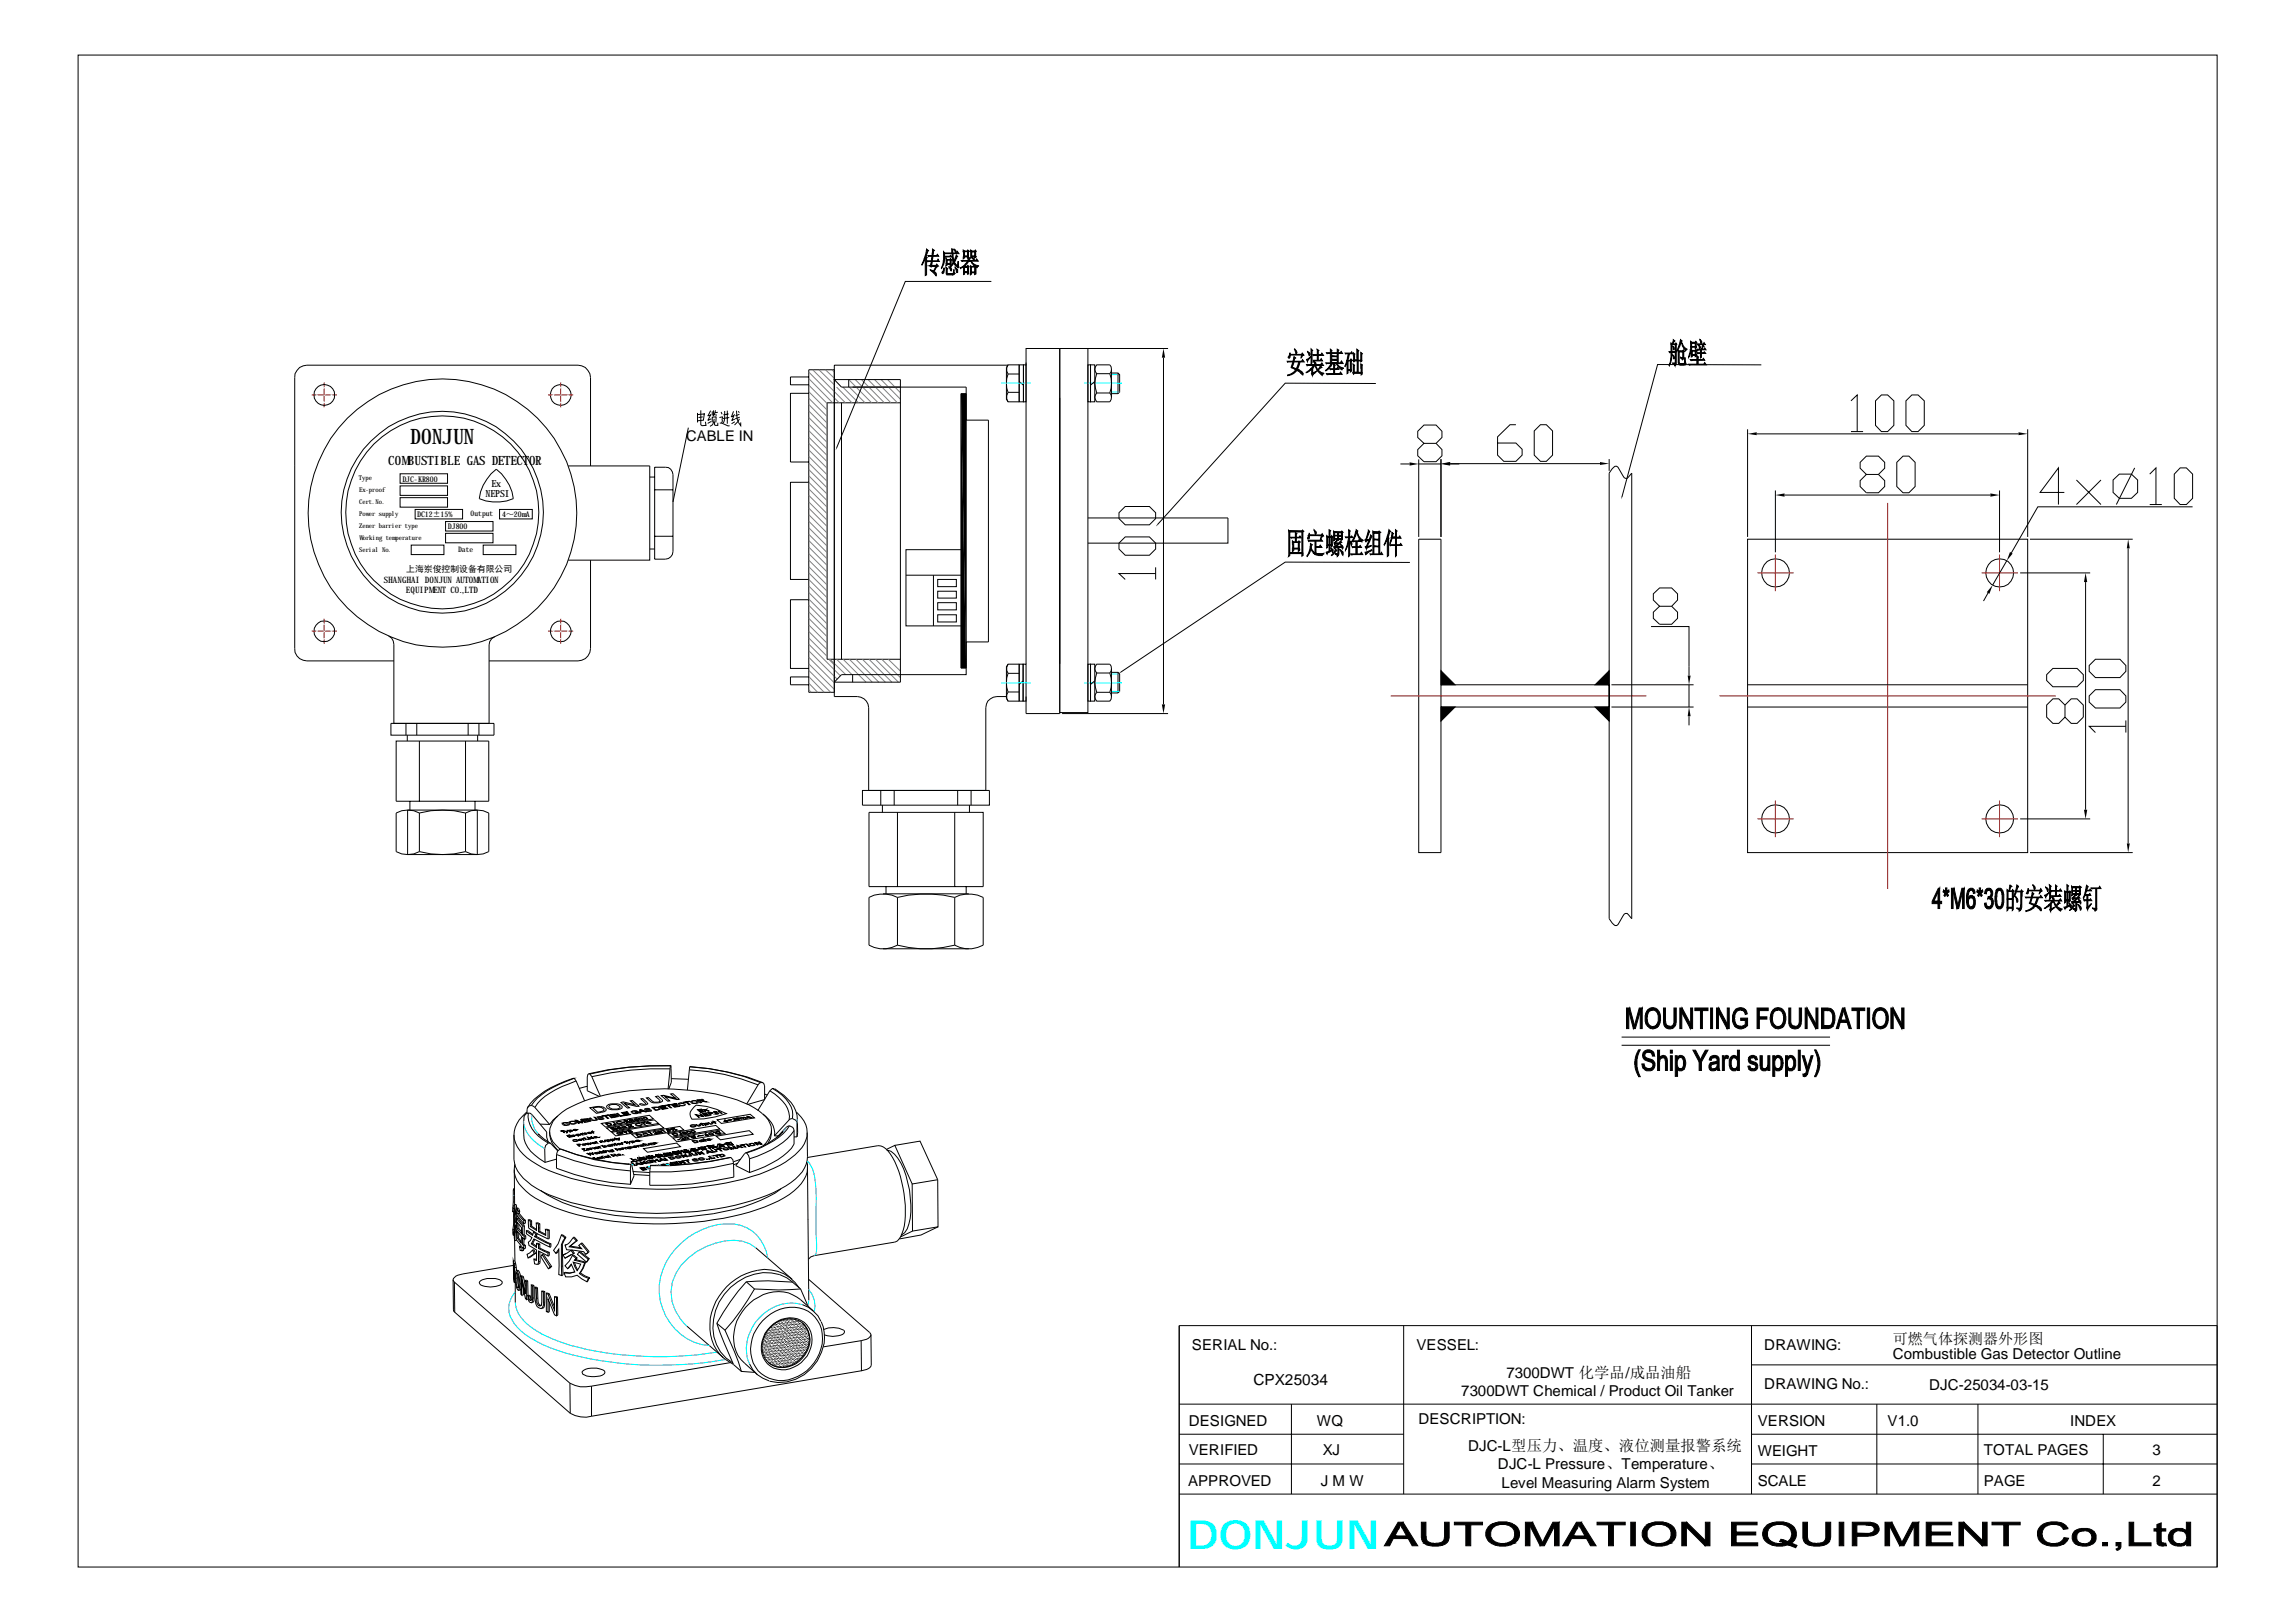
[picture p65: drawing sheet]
<svg xmlns="http://www.w3.org/2000/svg" width="297mm" height="210mm" viewBox="0 0 297 210" stroke-linecap="round" stroke-linejoin="round" font-family="sans-serif">
<defs><g id="words">
<text font-size="5.2" fill="#0ff" x="153.6" y="200.5">DONJUN</text>
<text font-size="2.8" x="53.1" y="57.5">DONJUN</text>
<text font-size="2" x="162.2" y="179.3">CPX25034</text>
<g font-size="1.9">
<text x="88.8" y="57.1">CABLE IN</text>
<text x="244.9" y="174">可燃气体探测器外形图</text>
<text x="154.2" y="174.7">SERIAL No.:</text>
<text x="183.2" y="174.7">VESSEL:</text>
<text x="194.9" y="178.3">7300DWT 化学品/成品油船</text>
<text x="228.2" y="174.7">DRAWING:</text>
<text x="228.2" y="179.8">DRAWING No.:</text>
<text x="244.9" y="175.8">Combustible Gas Detector Outline</text>
<text x="249.6" y="179.8">DJC-25034-03-15</text>
<text x="153.8" y="184.5">DESIGNED</text>
<text x="170.4" y="184.5">WQ</text>
<text x="183.5" y="184.3">DESCRIPTION:</text>
<text x="189" y="180.7">7300DWT Chemical / Product Oil Tanker</text>
<text x="227.4" y="184.5">VERSION</text>
<text x="244.2" y="184.5">V1.0</text>
<text x="267.8" y="184.5">INDEX</text>
<text x="153.8" y="188.4">VERIFIED</text>
<text x="171.1" y="188.4">XJ</text>
<text x="189.9" y="187.8">DJC-L型压力、温度、液位测量报警系统</text>
<text x="193.8" y="190.1">DJC-L Pressure、Temperature、</text>
<text x="227.4" y="188.4">WEIGHT</text>
<text x="256.7" y="188.4">TOTAL PAGES</text>
<text x="278.5" y="188.4">3</text>
<text x="153.7" y="192.2">APPROVED</text>
<text x="170.9" y="192.2">J M W</text>
<text x="194.3" y="192.5">Level Measuring Alarm System</text>
<text x="227.4" y="192.2">SCALE</text>
<text x="256.7" y="192.2">PAGE</text>
<text x="278.5" y="192.2">2</text>
</g>
<text font-size="1.7" x="50.2" y="60.2">COMBUSTIBLE GAS DETECTOR</text>
<g font-size="1.3">
<text x="62.8" y="64.3">NEPSI</text>
<text x="63.6" y="63">Ex</text>
</g>
<g font-size="1.1">
<text x="49.6" y="75.5">SHANGHAI DONJUN AUTOM</text>
<text x="52.5" y="76.8">EQUIPMENT CO.,LTD</text>
<text x="52.6" y="74">上海岽俊控制设备有限公司</text>
<text x="61.8" y="75.5">ATION</text>
</g>
<g font-size="1">
<text x="52.1" y="62.3">DJC-KR800</text>
<text x="54" y="66.9">DC12±15%</text>
<text x="57.9" y="68.5">DJ800</text>
<text x="59.3" y="71.4">Date</text>
<text x="60.9" y="66.8">Output</text>
<text x="65" y="66.9">4～20mA</text>
</g>
<g font-size=".8">
<text x="46.4" y="62.2">Type</text>
<text x="46.5" y="63.7">Ex-proof</text>
<text x="46.5" y="65.2">Cert.No.</text>
<text x="46.5" y="66.8">Power supply</text>
<text x="46.5" y="68.3">Zener barrier type</text>
<text x="46.5" y="71.4">Serial No.</text>
<text x="46.5" y="69.9">Working temperature</text>
</g>
</g></defs>
<g fill="none" stroke="#000" stroke-width=".13">
<path d="M10.1 7.1h276.7v195.7h-276.7zM128.3 36.4h-11.2l-8.9 21.6M89.1 55.3l-2 9.7M90.2 53.4v1.3M90.7 53.1v1.9l.1 .1 .5-.1v-.4M90.9 53.9l-.5 .1M91 54.4l-.8 .1M91.1 53.6l-.9 .1M91.1 53.5l-.1 .9M91.9 53.7l-.3 .1M91.9 53.1l-.3 .7M92 53.6l-.4 .8"/>
<path d="M92 54.5l-.4 .3M92 54.2l-.4 .2M92.1 53.2v.6M92.1 53.9v.8M92.3 53.1v.8M92.4 54.2l-.2 .8-.4 .2M92.4 54.5v.5h.1h.4v-.3M92.6 53.1l-.2 .6M92.6 53.9l-.5 .1M92.6 53.6l.1 .2M92.7 53.9l-.1 .8M92.9 53.4h-.4"/>
<path d="M93.3 53.3l.1 .3M93.4 54.8l.8 .3h.2M93.5 53.9l-.4 .1M93.5 53.9l-.1 .9h-.3M93.8 53.2l-.1 1.2-.1 .4M94.1 53.1v1.7M94.3 53.6l-.7 .1M94.3 54l-.8 .2M94.9 53.2l-.3 .7M94.9 53.8l-.3 .1M95 53.6l-.3 .8M95.1 54.2l-.5 .2"/>
<path d="M95.1 54.6l-.5 .2M95.3 53.1l.1 1.1 .1 .5 .3 .4v-.4M95.5 53.2l.2 .2M95.7 54.2l-.2 .3-.5 .5M95.7 53.6l-.5 .2M95.7 54l-.6 .2M104.6 48.8h-2.3v1h2.3M104.6 50.9h-2.3v8.9h2.3M107.9 49.1l1 1h16.1v4.3h2.9v28.7h-2.9v4.2h-16.1l-1 1h8.6v-39.2zM107.9 47.9h-3.3v41.7h3.3M108.9 52.1v33.2M109.8 49.1v1"/>
<path d="M116.5 52.1h-9.5v33.2h9.5M124.3 50.9h.7v35.6h-.7zM130.2 49.6v.6l.2 .6-.2 .4v.4l.2 .4M130.4 47.3h-22.5v42.8h3a1.48 1.48 0 0 1 1.5 1.5v10.7M130.4 47.2l-.2 .4v.4l.2 .4M130.4 48.4l-.2 1.2M130.4 47.2h1.5v4.8h-1.5l-.2-.3v-4.1zM130.4 50.8h1.5M130.4 48.4h1.5M131.9 47.2h.5v4.8h-.5zM131.9 49.4l.5 .4M132.4 47.2h.3v4.8h-.3z"/>
<path d="M132.7 47.3v-2.2h4.4v47.2h-4.4v-2.2M132.7 46.9v39.1M137.1 45.1h3.6v47.1h-3.6zM137.4 45.1h13.7M140.7 47.2h.4v4.8h-.4zM141.1 47.2h.5v4.8h-.5zM141.6 49.4l-.5 .4M141.8 47.2h1.8a.88 .88 0 0 1 0 1.2 3.8 3.8 0 0 1 0 2.5 .88 .88 0 0 1 0 1.1M141.8 52h1.8M141.9 50.9a.77 .77 0 0 0 0 1.1M141.9 47.2a.77 .77 0 0 0 0 1.2 3.2 3.2 0 0 0 0 2.5M141.9 48.4h1.7"/>
<path d="M141.9 50.9h1.7M143.6 52h.1M143.8 48.3h.8l.3 .2v2.2l-.3 .2M143.8 50.9h.8M143.8 47.8v3.6M144.6 48.3v2.6M150.5 46.3v44.9M178 49.6h-11.7l-16.5 18.3M183.5 59.5v10M184.2 57.4l-.8-.8v-.8l.8-.8h1.6l.7 .8v.8l-.7 .8h-1.6l-.8 .8v.8l.8 .7h1.6l.7-.7v-.8l-.7-.8M186.4 59.4v10.1M196.1 55h-.7l-1.7 1.5v2.4l.8 .8h1.6l.8-.8v-.8l-.8-.8h-2.4"/>
<path d="M198.5 55.8l.8-.8h.8l.8 .8v3.1l-.8 .8h-.8l-.8-.8zM208.2 59.4v1.5M226.1 55.6v13.9M227.3 56.1h33.8M227.9 47.2h-13.5l-4.6 17.1M239.5 51.9l.8-.8v4.8M239.5 55.9h1.5M242.6 51.9l.8-.8h.8l.8 .8v3.1l-.8 .9h-.8l-.8-.9zM245.4 59.8l.8-.8h.8l.8 .8v3.2l-.8 .8h-.8l-.8-.8zM247.3 51.1h.8l.8 .8v3.1l-.8 .9h-.8l-.7-.9v-3.1zM262.3 55.6v13.9M51.8 61.3h6.1v1.2h-6.1z"/>
<path d="M51.8 62.9h6.1v1.2h-6.1zM51.8 64.4h6.1v1.2h-6.1zM53.2 70.5h4.2v1.3h-4.2zM53.7 65.9h6.1v1.3h-6.1zM57.6 67.5h6.2v1.2h-6.2zM57.6 69h6.2v1.2h-6.2zM62.5 70.5h4.2v1.3h-4.2zM63.5 61.3l.7-.6a5.9 5.9 0 0 1 2.2 3.8 5.7 5.7 0 0 1-4.4 0 5.7 5.7 0 0 1 1.5-3.2zM64.6 65.9h4.3v1.3h-4.3zM73.5 60.3h10.6v12.2h-10.6M76.4 60.3v-11.4a1.7 1.7 0 0 0-1.6-1.6h-35.1a1.55 1.55 0 0 0-1.6 1.6v35a1.55 1.55 0 0 0 1.6 1.6h11.3M76.4 72.5v11.4a1.63 1.63 0 0 1-1.6 1.6h-11.5"/>
<path d="M84.1 61.7h.6M84.1 71h.6M84.7 60.5h1.4a.94 .94 0 0 1 1 .9v10a1.01 1.01 0 0 1-1 1h-1.4zM84.7 63.4h2.4M84.7 69.4h2.4M104.6 62.4h-2.3v12.6h2.3M104.6 77.6h-2.3v8.9h2.3M117.2 74.4h7.1M120.8 74.4v6.6M121.3 75h2.4v.9h-2.4zM121.3 76.5h2.4v.9h-2.4zM121.3 78h2.4v.9h-2.4z"/>
<path d="M121.3 79.6h2.4v.9h-2.4zM124.3 71.1h-7.1v9.9h7.1M140.7 67h18.2v3.3h-18.2M144.8 70.3l.8-.8h3.1l.8 .8v.7l-.8 .9h-3.1l-.8-.9zM144.8 66.4l.8-.9h3.1l.8 .9v.7l-.8 .8h-3.1l-.8-.8zM149.5 74.2h-4.7l.8 .8M149.5 73.4v1.6M181.2 60h1.2M182.4 72.8l-16.1-.1-21.3 14.3M183.5 69.8h2.9v40.5h-2.9zM183.5 60h2.9M187.6 60h1.2"/>
<path d="M187.6 60h19.4M208.6 60.7l.3-.4h.3l.1 .2a3.4 3.4 0 0 0 1 1.4h.2l.6-.7v57.7l-.6-.7h-.2a3.4 3.4 0 0 0-1 1.4l-.1 .2a1.19 1.19 0 0 1-1-.9v-57.7zM214.7 78.5l-.8-.8v-.9l.8-.7h1.6l.7 .7v.9l-.7 .8h-1.6l-.8 .7v.8l.8 .8h1.6l.7-.8v-.8l-.7-.7M226.1 69.8h36.2v40.5h-36.2zM229.7 63.5v8M230.9 64.1h26.6M241.5 61.4l-.8-.8v-.8l.8-.8h1.5l.8 .8v.8l-.8 .8h-1.5l-.8 .8v.8l.8 .8h1.5l.8-.8v-.8l-.8-.8M257.2 76.7l-.6 1.1M258.7 63.5v8M259.6 72.6l-1.8 3.1M261.4 74.1h9M262.6 69.8h13.3"/>
<path d="M267.1 63.7h-3.2l2.4-3.1v4.7M268.6 62.1l3.2 3.2M269.8 75.3v29.5M271.8 62.1l-3.2 3.2M273.4 62.1l.8-.7h1.5l.8 .7v1.6l-.8 .8h-1.5l-.8-.8zM275.3 71v38.1M276.2 60.6l-2.4 4.7M278.1 61.4l.8-.8v4.7M278.1 65.3h1.6M282.1 60.6h.8l.8 .8v3.1l-.8 .8h-.8l-.8-.8v-3.1zM283.7 65.6h-20.1l-3.4 6M50.3 82.3l.4 .3 .2 .3 .1 .5v10.2h12.3v-10.1l.1-.5 .2-.4 .4-.2"/>
<path d="M50.6 93.6h13.3v1.5h-13.3zM51.3 95.9h11.9v7.8h-11.9zM52.5 93.6v1.5M52.7 95.1v.8M53.9 93.6v1.5M54.3 95.9v7.8M60.2 95.9v7.8M60.6 93.6v1.5M61.8 95.1v.8M62 93.6v1.5M102.3 88.6h2.3M104.6 87.6h-2.3v1"/>
<path d="M110.3 87.3v1M130.2 90.1h-1.2a1.48 1.48 0 0 0-1.5 1.5v10.7M130.2 88.4l.2 1.1M130.4 89.5l-.2 .4v.5l.2 .3M130.4 86l-.2 .3v.5l.2 .3-.2 .6v.7M130.4 86h1.5v4.7h-1.5l-.2-.3v-4.1zM130.4 87.1h1.5M130.4 89.5h1.5M131.9 86h.5v4.7h-.5zM132.4 86h.3v4.7h-.3zM132.4 88.1l-.5 .5M137.4 92.3h13.7"/>
<path d="M140.7 86h.4v4.7h-.4zM141.1 86h.5v4.7h-.5zM141.6 88.1l-.5 .5M141.8 86h1.8a.88 .88 0 0 1 0 1.1 3.8 3.8 0 0 1 0 2.5 .88 .88 0 0 1 0 1.1M141.8 90.7h1.8M141.9 89.6a.77 .77 0 0 0 0 1.1M141.9 86a.77 .77 0 0 0 0 1.1 3.2 3.2 0 0 0 0 2.5M141.9 89.6h1.7M141.9 87.1h1.7M143.6 90.7h.1M143.8 87h.8l.3 .2v2.3l-.3 .2M143.8 86.5v3.6"/>
<path d="M143.8 89.7h.8M144.6 87v2.7M186.4 86.8l1.8 1.8h-1.8zM186.4 91.5h1.8l-1.8 1.8zM186.4 88.6h21.8M186.4 91.5h21.8M206.4 91.5h1.8v1.8zM208.2 86.8v1.8h-1.8zM208.5 88.6h10.6M208.5 91.5h10.6M213.6 81.1h4.9v6.3M218.5 88.6v2.9"/>
<path d="M218.5 92.7v1.2M226.1 88.6h36.2M226.1 91.5h36.2M264.8 87.3l.8-.8h3.1l.8 .8v.8l-.8 .8h-3.1l-.8-.8zM267.2 91.2l.8-.8h.7l.8 .8v1.6l-.8 .8h-.7l-.8-.8v-1.6l-.9-.8h-.7l-.8 .8v1.6l.8 .8h.7l.9-.8M270.3 90.1l.8-.8h3.2l.7 .8v.8l-.7 .7h-3.2l-.8-.7zM270.3 86.1l.8-.8h3.2l.7 .8v.8l-.7 .8h-3.2l-.8-.8zM275 94h-4.7l.8 .8M275 93.2v1.6M52.7 104.8h9.1v5.8h-9.1zM53 103.7v1.1M54.3 110.2a11.9 11.9 0 0 0 5.9 0"/>
<path d="M54.3 105.2a3.2 3.2 0 0 0-3 0v5a3.2 3.2 0 0 0 3 0M54.3 105.2a11.9 11.9 0 0 1 5.9 0M54.3 105.2v5M60.2 105.2a3.2 3.2 0 0 1 3 0v5a3.2 3.2 0 0 1-3 0M60.2 105.2v5M61.5 103.7v1.1M111.6 102.3h16.4v1.9h-16.4zM112.4 105.1h14.8v9.6h-14.8zM113.9 102.3v1.9M114.2 104.2v.9M114.2 115.7h11.1M114.6 114.7v1"/>
<path d="M115.7 102.3v1.9M116.1 116.1a4.1 4.1 0 0 0-3.7 0v6.2a3.7 3.7 0 0 0 3.7 0M116.1 116.1a15.8 15.8 0 0 1 7.4 0M116.1 105.1v9.6M116.1 116.1v6.2M123.5 116.1a4 4 0 0 1 3.7 0v6.2a3.8 3.8 0 0 1-3.7 0M123.5 105.1v9.6M123.5 116.1v6.2M123.9 102.3v1.9M125 114.7v1M125.4 104.2v.9M125.6 102.3v1.9"/>
<path d="M261.4 106h9M262.6 110.3h13.3M74.3 139.5l.2 .4M74.5 139.9a11.8 11.8 0 0 0-5 2.9l-.3 .5M74.5 139.9l1.1 2.6M76.3 139h-.2l-.1 .4v1.8l1.5 .7M76.3 139l.3 .3M76.6 139.3l1.1 2.5M86.7 138.3a38.3 38.3 0 0 0-10.1 1M86.7 138.3l-.3 2.6M86.7 137.9a38 38 0 0 0-10.4 1.1M86.7 137.9h.1l.1 2.2-.4 .8"/>
<path d="M86.7 137.9v.4M86.8 137.9a42.1 42.1 0 0 0-10.6 1.1M86.9 139.6l2.2 .1M89.2 138.4a26.7 26.7 0 0 1 8.9 2M89.2 138.4l-.3 2.7M89.2 138.1a29.4 29.4 0 0 1 9.5 2M89.2 138.1a28.2 28.2 0 0 1 9.2 2M89.2 138.1v.3M114.2 122.8h11.1M116.1 122.3a14.4 14.4 0 0 0 7.4 0M209.8 134.2h27M209.8 135.3h27"/>
<path d="M66.4 156.9h.2M66.4 156.4h.2M66.4 156.1h.2M66.4 159.1h.2M66.4 159.4h.2M66.4 159.9h.2M66.4 155.5h.1M66.4 154h.1M66.4 156.9v3v-.9M66.4 158.4h.2M66.5 157.1l.1 1.1-.1-1.1h.2v.2M66.5 153.8h-.1v.2v2.9v-.7"/>
<path d="M66.5 151.4l.1 4.4M66.6 155.9l-.1 .1 .2 1.1v-.3M66.6 158.6v1.9l.1-1.4M66.6 156.4v.7M66.6 157.9v1.1M66.6 158.2h.2M66.7 159.4h.1M66.7 158.6h-.1l.1 .5M66.7 158.6h.2M66.9 156.4l.1 .4v.3l.8 .9v.3l-.9-1-.1 .4 .8 1v1.1l.2 .2v.4l-.2-.2v.9l.2 .1v.4l-.3-.2v.5l-.2-.1-.1-.5 .2 .1v-.2l-.6-.8v-1.2l-.1-.2v-.4l.1 .2v-1.1v.3l-.1-.3zM66.9 156.4h.2l.2 .3M66.9 156.5l-.1-.6h-.2l.1 .9h.1"/>
<path d="M66.9 157l-.2 .1M66.9 159.3l.6 .7-.1 .9-.5-.7zM66.9 158.2l.6 .6v.9l-.6-.7zM67 157.7l.8 .9M67 157.7h-.2M67.1 157.5l-.1 .2M67.1 158.4v.6l.4 .4M67.1 159.6v.6l.3 .5h-.1M67.1 159h-.2M67.2 157l-.2 .1M67.2 156.7h-.2M67.3 156.7l-.1 .3 .8 .9v.4h-.2"/>
<path d="M67.3 156.7l-.3 .1M67.7 145.1l.1 1.8a3.9 3.9 0 0 0 2 3.1l.7 .4 1.5-.4M67.8 157.7l-.2 .1M67.8 144.4v.7M67.8 159.8h-.2M67.8 158.6v1.2l.2 .1v.4l-.2 .1M67.8 158.6l-.2 .1M68 157.9l-.2 .1M68 159.9l-.2 .1M68.1 159.3l.8 .6 .1-.5 .3 .3-.1 .3 1.9 1v.4l-2-1.1-.4 .7 .7 .4v-.5l.3 .2v.5l1.2 .6v.3l-1.2-.6v1.4l-.1 .2-.1 .1-.3-.1-.1-.5 .3 .1v-.1v-1.2l-1-.6v-.4l.2-.3 .2-.3-.7-.5zM68.1 159.3l.2-.1 .6 .5M68.2 143.9a3.6 3.6 0 0 0-1.5 4 5.8 5.8 0 0 0 2.8 2.8 25.7 25.7 0 0 0 9 2.7 44.8 44.8 0 0 0 19.8-1.5l.9-.3a9.7 9.7 0 0 0 4.8-3.5 3.1 3.1 0 0 0-.8-4l-.2-.2"/>
<path d="M68.4 144l.2 .1 .2 .1 1.9 2.3v.7l.2 .6M68.4 144a3.6 3.6 0 0 0 1.9 3.5l.6 .4M68.4 144l-.4 .2-.2 .3M68.4 157.9l.2-.1 .2 .2v.7M68.7 159.5l-.3 .1M68.7 143.1a9.1 9.1 0 0 1 4.6-3.2l1-.4a12 12 0 0 0-5.7 3.3l-.4 .6M68.7 143.1a.51 .51 0 0 0-.5 .5v.5M68.7 143.1l.5 .2M68.8 158.7l.6 .4M68.8 158.7h-.2M68.8 158h-.2M68.8 158.4l-.2 .1"/>
<path d="M69 159.4h.1M69.2 143.3l1.9 2.2M69.4 158.3l.1-.1 .3 .2v1l.8 .3M69.4 160h-.2M69.4 159.6l.1 .1-.1 .3 1.9 1v.3l-.2 .1M69.5 159.7h-.2M69.6 146.7l.7 .7 .9 .6M69.6 146.7l.2 .2M69.7 158.4v1l.9 .5v-.8l.3 .1v1.1M69.7 158.4l-.3-.1v.9l-.8-.5v-.7l-.2-.1v1l1.2 .8 1.3 .6M69.8 159.4h-.1M69.8 158.4h-.1"/>
<path d="M69.8 158.9h-.1M70.6 159.1h.1l.4 .1v1.1h-.2M70.9 147.9l-.3 .3-.1 .4v1.8M70.9 147.9h.2l.2 .2 .9 .8M71.1 159.2h-.2M71.1 146.4a3.1 3.1 0 0 0 1.1 2.5M72 149.4v1.8a29.4 29.4 0 0 0 9.6 2.1l.4-1.1-.3-1.4-.1-.1M72 149.4a30.9 30.9 0 0 0 9.6 2.1M72.2 144.4l-.6 .5-.5 .6h-1.2M72.5 148.7h.2a28.1 28.1 0 0 0 9 2M72.5 148.7a28.2 28.2 0 0 0 9.1 2v.8M72.5 148.7l-.4 .3-.1 .4"/>
<path d="M72.5 146.4l.4-.1-.1 .1 .2 .2-.3-.2zM72.6 159.8l.5 .4-.5 .9 .1 4-.4-.2v-3.3l-.4 .6-.3-.4 .6-.8zM72.6 159.8h.2l.4 .3M72.7 145.3h.3h.5l-.7 .1a.44 .44 0 0 0 .7 0h.2l-.1 .2h-.6l-.2-.1zM73 146.4l.3 .1v-.2h.1v.3zM73.3 147l.4-.1-.3 .1h.1h.3h-.3l.4 .1-.3 .1zM73.5 146.3h.6v.1h-.2h-.2l.1 .1zM73.6 145.2l.3-.1h.4l.3 .1v.1l-.3 .2h-.4l-.3-.1zM73.6 146.3l.4 .1zM73.7 145.2l.5-.1 .3 .2-.5 .1-.2-.1zM73.8 147l.4-.1-.1 .1h.3h-.3l-.1 .1 .1-.1zM74.1 147.5h.5h-.4a.36 .36 0 0 0 .5 .1h.1l-.5 .1z"/>
<path d="M74.2 146.2l.1-.1 .3 .1-.4 .1 .5-.1-.2 .1zM74.2 146.2h.3zM74.3 146.9h.3zM74.4 145h.2l.7 .3-.2-.4 .2-.1 .5 .4-.2 .1-.3-.4 .1 .4-.8-.3 .4 .3-.2 .1zM74.5 146.8l.6 .1-.4 .1h.1zM74.7 148.1h.4l-.2 .1 .1 .1-.1 .1zM74.7 146.8l.4 .1zM74.7 148.1h.3l-.2 .1zM74.8 147.5l.2-.1 .3 .1h-.4l.2 .1 .2-.1-.1 .1zM74.9 147.5h.3zM75.1 146.7h.2l.1 .2zM75.3 147.4l.2-.1-.1 .1 .2 .1z"/>
<path d="M75.3 148.7l.3-.1v.3h.3h-.3v-.2zM75.3 148.1h.3l.2 .1h-.5zM75.3 148.1h.4zM75.5 146.7l.3-.1 .1 .1zM75.5 144.8h.6h.1v.1l.3 .1-.1 .1-.5 .1zM75.5 146.7h.4zM75.6 147.2l.2 .1h-.1l.1 .2-.2-.2zM75.6 144.8h.5v.1l-.3 .1zM75.7 148l.4 .1v-.2l.3 .2v-.2v.2l-.3-.1v.1zM75.8 145h.6l-.4 .1zM75.8 148.7h.6l-.5 .1 .5-.1-.2 .1zM75.9 149.3l.1-.1 .3 .2v-.2l.4 .2-.1-.2h.1l.1 .2-.4-.1v.2z"/>
<path d="M75.9 148.7h.4zM76 140.6l-1.1 .3M76 147.4h.1zM76 147.2l.7 .1-.2-.2 .3 .2-.7-.1 .3 .2h-.1zM76 146.6a.37 .37 0 0 1 .5 .1h-.5zM76.1 146.6h.3v.1h-.3zM76.3 144.7h.1l.4 .3h.2l.2-.1-.3-.3h.1l.3 .3a.76 .76 0 0 1-1-.2zM76.3 143.4a2.44 2.44 0 0 1 2 0l.1 .2v.1l-.2 .2-1 .2zM76.4 148.6h.3l.2 .1-.3-.1h-.1l.1 .1-.1 .1zM76.6 147.9h.4l-.3 .1 .4-.1-.2 .1h-.3zM76.6 146.4h.1h-.1h.1v.1l.1 .1-.1 .1-.2-.2zM76.6 147.9h.3z"/>
<path d="M76.7 143.4a1.6 1.6 0 0 1 1.3 .1l.1 .2-.8 .2zM76.7 149.8h.3l-.3 .1 .5 .1h-.2h.1l-.4-.1zM76.8 147.2a.33 .33 0 0 1 .5 0zM76.9 147.2h.3zM76.9 149.2a.37 .37 0 0 1 .5 .1h-.5zM76.9 148.5l.2-.1 .3 .1-.4 .1h.5h-.2zM77 149.2h.3v.1h-.3zM77 148.6l.3-.1zM77 147.8h.2l.1 .1zM77.2 149.9l.1-.1h.4l-.4 .1 .2 .1 .2-.1-.2 .1zM77.2 144.5h.8h-.5l-.1 .1h.5l.2 .1v.1l-.5 .1-.2-.1h.5l.1-.1h-.8zM77.3 149.8h.3l-.4 .1z"/>
<path d="M77.4 149.1h.2l-.1 .1 .1 .1zM77.4 148.4h.2h-.1l.2 .2zM77.5 147.2h.1zM77.6 149l.2 .1 .2-.1-.2 .1 .4 .1h-.4h.1h-.1zM77.6 147.7l.3 .1h-.2h.1h-.2zM77.7 149.7h.2l-.1 .1 .1 .1zM77.8 145.4l6.2-1.1 .5 .5-6.2 1.1zM77.8 148.3l.1-.1 .1 .2 .2-.1h.3v.1l-.4 .1zM77.9 144.4l.7-.1-.2 .1 .3 .3-.1 .1-.4-.4zM77.9 149.6h.1zM77.9 147.6l.1 .2h.3v-.1v-.2l.1 .2-.3 .1zM77.9 149.7l.3 .2z"/>
<path d="M78 148.9h.1zM78.1 149l.2 .2zM78.1 148.4h.3zM78.2 149.7l.4-.1 .2 .1h-.6zM78.3 149.7h.3zM78.3 148.9h.4l.2 .2-.4-.2-.1 .1 .1 .1zM78.3 145.4h.7l.1 .2-.4 .1zM78.4 147.5h.6v.1l-.4 .1 .1 .1zM78.5 146l6.2-1.1 .5 .5-6.2 1zM78.5 145.4h.2l.4 .1v.1h-.4zM78.5 143.1a1.5 1.5 0 0 1 2 .1v.2a1.91 1.91 0 0 1-1.9 0zM78.6 147.5h.3v.1h-.3z"/>
<path d="M78.6 148.2l.4-.1 .1 .2h-.5zM78.6 149.5l.4 .2zM78.6 148.2h.4v.1h-.4zM78.7 144.3h.2l.4 .3-.2 .1zM78.9 143a1.08 1.08 0 0 1 1.3 .2v.2a1.13 1.13 0 0 1-1.4-.2zM78.9 148.9l.3-.1 .2 .2-.1 .1-.3-.1 .4-.1h-.5zM78.9 148.9h.4zM79 146l.4-.1-.3 .1 .1 .1h.4h-.4l.2 .1h.3l-.4 .1zM79 144.2h.6h.2l-.1 .1 .3 .1v.1l-.6 .1zM79 147.5h.6l-.4 .1 .1 .1h-.1zM79.1 149.5h.6l-.2-.1h.1l.2 .2-.6-.1 .2 .2zM79.1 148.1h.2l-.1 .1 .1 .1z"/>
<path d="M79.1 146.5l6.2-1 .6 .5-6.2 1zM79.1 147.5h.4zM79.1 144.2h.5v.1l-.3 .1zM79.3 144.4l.6 .1h-.4zM79.4 145.3l.3 .2-.3 .1 .2-.1zM79.4 148.1h.2h-.1v.2zM79.5 148h.1zM79.5 147.2l.3 .3zM79.6 148.6l.2 .1h-.1l.2 .2-.3-.2h.1zM79.6 146h.3l.1-.1-.1 .1 .3 .1h-.3l-.1 .1v-.2zM79.6 148.1l.3 .1h-.1zM79.7 147.3l.4 .1v-.2v.3z"/>
<path d="M79.7 145.2l.6-.1-.5 .2 .2 .1 .5-.1-.2 .1h-.4zM79.8 144.1h.1l.4 .3h.5l-.6 .1zM79.8 146.6l.2-.1h.4h-.4l-.1 .2a.45 .45 0 0 0 .6-.1l-.3 .1 .4-.1v.1l-.2 .1h-.4l-.2-.1zM79.8 149.4h.4l.1 .1h-.4zM79.9 148h.4l-.3 .1h.2h.2h-.2h-.3zM79.9 149.4l.3 .1zM79.9 148h.3zM80 148.7h.5l-.5 .1 .5-.1-.2 .1zM80 145.8h.1zM80 148.7h.4zM80.1 145.9h.1l.2 .2zM80.3 147.9h.2v.1l.1 .1z"/>
<path d="M80.3 142.7l.3-.1 1.6 .4-.6-.5 .2-.1 .9 .7-.3 .1-1.6-.4 .6 .6h-.2zM80.4 144l.7-.1-.5 .1 .2 .1h.5l-.5 .1 .1 .1 .7-.1-.8 .2zM80.4 145.9l.5-.1 .2 .1-.5 .1zM80.5 145.9h.4h-.4zM80.5 148.6l.5-.1 .3 .1-.3-.1-.1 .1 .1 .1-.3-.1h-.1l.1 .1zM80.5 149.5h.1zM80.5 146.4l.4 .1 .1-.1h.1l-.1 .1 .1 .2zM80.5 145.2h.3zM80.8 145l.2 .1 .2-.2-.2 .2 .6 .1-.6-.1 .1 .2zM80.8 147.8h.3h-.1l.1 .2-.3-.2h.1zM81.1 145.6h.3h-.1l.3 .3h-.2h.1zM81.1 147.8l.3 .1v-.2h.1v.3z"/>
<path d="M81.2 146.3h.4v.1h.3l-.4 .2zM81.3 146.4l.3-.1v.1h-.2zM81.3 148.4h.5v.1l-.3 .1v.1zM81.3 150.6h.1M81.4 148.5h.4zM81.4 146.4h.4l-.3 .2zM81.4 145.6l.2-.1 .3 .3h.1l-.3 .1zM81.4 144.9h.5l-.2 .1 .5 .1-.6-.1 .2 .2h-.1zM81.5 144.9l.4 .1h-.3zM81.6 147.7l.6 .1h-.4l.1 .1zM81.6 151.5v1.8M81.6 150h.2l.1 .1 .4-.1-.4 .1 .2 .2 .5-.1-1 .2 .4-.1z"/>
<path d="M81.6 143.9l.3-.2 .6 .1h-.5l-.2 .1a.6 .6 0 0 0 .8 .1l-.1-.1h-.3h.4l.1 .1a.73 .73 0 0 1-1.1-.1zM81.7 146.8l6.3-1 .5 .4-6.2 1zM81.7 147.7l.4 .1zM81.9 151.6l2.2 .1M81.9 148.4h.5h-.4l.2 .1 .2-.1-.2 .1zM81.9 150.7l-.1-.1h.1l.3 .2h-.1l-.2-.1M82 148.4h.3zM82 152l2.1 .1M82.1 144.8h.4l.2 .2h-.5v-.1h-.2zM82.1 144.9l.3-.1zM82.2 145.5l.6-.1-.5 .1a.52 .52 0 0 0 .7 .1l-.2 .1h-.4l-.2-.1zM82.2 147.6l.4-.1 .1 .1-.4 .1h.4z"/>
<path d="M82.2 145l.4-.1-.1 .1zM82.3 150.5l.7 .2h-.6v.1h-.1zM82.3 146.8h.6l.1 .1v.1l-.4 .1zM82.3 147.6h.3zM82.4 150.5l.3 .1h-.3zM82.4 146.8l.6 .1v.1l-.4 .1zM82.4 149.8l.2 .1zM82.4 148.3l.2-.1-.1 .1 .1 .1zM82.5 150h.1zM82.6 144.8l.4-.1 .2 .2-.4 .1zM82.7 144.8a.3 .3 0 0 1 .4 .1h-.3zM82.7 149.9l.2 .3-.3-.1h.1z"/>
<path d="M82.7 143.6h.2l.8 .3h-.8v.1h-.2zM82.7 149.8l.7-.1-.6 .1-.1 .2zM82.7 148.2l.4-.1 .2 .2h-.6zM82.8 150.4l.7 .1-.2-.2h.1l.3 .3-.7-.2 .2 .2-.1 .1zM82.8 151.1h.5l-.3 .1v.1l.5-.1-.4 .1 .1 .1h.5h-.6zM82.8 148.2l.4 .1h-.4zM82.8 149.9l.5-.1 .1 .1h.2h-.2l.1 .1h.2h-.2v.1h-.2h.1v-.1l-.4 .1-.1-.1h-.2h.2zM82.9 143.7l.3 .1h-.3zM82.9 149.9l.4-.1v.1l-.3 .1zM82.9 142.2h.3l.6 .6a.94 .94 0 0 1-1.1 .1l.3-.1 .4 .1 .2-.1zM83 150l.3-.1 .1 .1-.4 .1zM83 145.3h.4h-.2l.3 .3-.4-.3z"/>
<path d="M83 149.9h.2zM83.1 150h.2zM83.2 146.7l.2-.1 .4 .1h-.6a.52 .52 0 0 0 .8 .1l-.7 .1zM83.2 144.7l.4-.1 .2 .2a.46 .46 0 0 1-.6-.1zM83.2 148l.3 .1h-.1l.2 .2-.3-.2zM83.3 148.6l4.2-.7 .5 .5-4.2 .7zM83.3 144.7l.3-.1 .1 .2h-.3zM83.4 143.5l.5-.1 .2 .1h-.5l-.1 .1 .8 .1v.1h-.8h.5l.1-.1-.7-.1zM83.5 148.1l.4 .1 .1-.1-.1-.1 .2 .1-.4 .1zM83.6 149.6h.2v.1h.2l-.1-.1 .2 .1 .3-.2v.1l-.4 .1h.1h.6h-.7v.1l.6-.1-.3 .1 .1 .1-.2 .1 .2-.1-.1-.1h-.6l.3-.1h-.2zM83.6 150.3l.3-.1h.4l-.5 .1 .1 .2 .5-.1-.3-.1h.3l.1 .1-.6 .1-.2-.1zM83.6 142.1l.3-.1a1.1 1.1 0 0 0 1.4 .6l.1-.1-.1-.2-.5-.4 .3-.1 .6 .6v.1a1.48 1.48 0 0 1-2.1-.4z"/>
<path d="M83.8 145.1l.3 .2h-.1l.1 .1h-.5zM83.8 145.2l.1 .1h-.2zM83.8 151l-.2 .1v.1M83.9 151l-.2 .1h.1l.3 .1M83.9 150l.3-.1zM83.9 146.6l.2-.1 .3 .3zM84.1 148l.2-.1-.1 .1 .1 .1zM84.1 150.8v.9M84.2 150.8h-.1M84.4 143.3a.89 .89 0 0 1 1 .2l-.6 .2zM84.4 148l.1-.1h.4l-.5 .1 .3 .1 .2-.1-.2 .1zM84.4 150.1h.1l.1 .1 .4-.1-.1-.1h.1l.3 .3-.3-.1-.3 .1 .1 .1h-.1z"/>
<path d="M84.4 149.8h.4zM84.4 147.9h.4l-.4 .1zM84.5 146.5h.4l-.1 .2h.4h-.5l.2-.2-.2-.1-.2 .2zM84.6 143.4l.5-.1 .2 .2-.4 .2zM84.8 149.4l.4 .4-.3-.2-.1 .1zM84.8 150.8h.1M85 149.5l.2-.1h.1l-.2 .1 .4-.1h-.1h.2zM85 146.5l.3-.1h-.1h.4h-.2l.1 .1-.1 .1zM85.1 149.6l.2-.1zM85.2 146.6h.6zM85.2 143.2l.7-.1-.5 .1 .2 .1h.5l-.5 .1 .2 .1 .6-.1-.7 .2zM85.2 150.7l-.1 .1"/>
<path d="M85.3 149.5h.4l-.1 .2h.4h-.4l-.3 .1 .2-.1-.2-.1-.1 .1zM85.4 150l.1-.1 .6 .3h-.6l-.1 .1zM85.4 149.6l.2-.1v.2zM85.4 150.7h.7l-.2 .1M85.5 149.5h.3zM85.5 150l.3 .1h-.3zM85.5 141.8l.3-.1 1.6 .4-.6-.5 .3-.1 .8 .8h-.3l-1.6-.4 .6 .6h-.2zM85.6 146.3l.2-.1 .3 .3zM85.9 149.9l.1-.1 .3 .3zM85.9 149.2l.3 .1h-.2l.2 .1h.1l-.1 .1 .1 .1h-.2h.2l-.2-.1h-.1h.1l-.1-.2-.2 .1 .2-.1zM85.9 150.8l.1-.1h-.4l.1 .1M86 143.1l.7-.2-.2 .1 .4 .4-.6-.3z"/>
<path d="M86.1 150.6h.2l.5 .2-.1-.3h.2l.3 .3-.4-.3 .1 .3M86.2 149.2h.6l-.5 .1zM86.2 146.1h.3l-.2 .1v.1h.5v.1h-.2h-.3l.4-.1h-.4zM86.3 149.2h.2zM86.4 146.7l6.2-1.1 .5 .5-6.2 1.1zM86.4 149.4l.4-.1 .1 .1h-.2l.1 .1h.4l-.8 .1 .3-.1zM86.4 149.3h.1l-.2 .2zM86.5 149.7a.67 .67 0 0 1 .8 .2l-.5 .1zM86.6 149.3h.3zM86.6 149.8a.49 .49 0 0 1 .6 .1l-.3 .1zM86.7 146.1l.6-.1-.2 .4h-.1l.2-.4-.2 .1-.1 .1zM86.8 142.9l.7-.1-.5 .1 .1 .2 .6-.1-.5 .1 .1 .1h.6l-.7 .1z"/>
<path d="M86.8 146.1h.2h-.2zM86.9 146.7h.7l.1 .1v.1l-.4 .1zM87 149.1h.2l-.1 .1 .2-.1-.1-.1 .1 .1 .2-.1 .1 .1h-.3h.4l-.3 .1h.3l.1 .1v.1l-.2-.1h.1v-.1h-.2l.2 .2-.3-.2-.1 .1 .1 .1-.2-.1 .2-.1h-.4h.4l-.1-.1-.2 .1zM87 150.4l.6-.1-.4 .2 .1 .1 .4-.1-.4 .1 .1 .1 .5-.1-.5 .1zM87 146.7a.57 .57 0 0 1 .7 .2l-.4 .1zM87.1 147.3l6.1-1.1 .6 .5-6.2 1.1zM87.3 146.2h.3zM87.4 149.7l.5-.1 .2 .1v.1l-.5 .1-.2-.1zM87.4 146.2h.1v.1zM87.4 149.7a.49 .49 0 0 1 .6 0 .38 .38 0 0 1-.6 0zM87.7 149l.3 .2zM87.7 147.5h.3z"/>
<path d="M87.7 150.3l.8 .2-.3-.2 .1-.1 .4 .3-.7-.1 .2 .2h-.1zM87.7 148.9h.2l.3 .3v.1h-.2l.1-.1zM87.7 142.8l.3-.1 .5 .1h-.6l.2 .3h.3l.3-.2-.1 .1-.2 .1h-.4l-.3-.1zM87.9 146.6l.4 .2-.3 .1 .2-.1zM88 147.3l.1-.1 .3 .1-.1 .2h.4h-.5l.2-.2-.3-.1-.1 .2zM88.1 149.5l.7 .1-.2-.2h.1l.3 .3-.7-.2 .2 .2-.1 .1zM88.1 148.9h.2zM88.1 149h.3l.1 .2 .2-.1-.2 .1-.2-.2zM88.3 146.5h.4l-.1 .1 .2 .1-.1 .1-.4-.1 .1-.1zM88.3 146.6l.3-.1-.1 .1zM88.4 142.6l.8-.1-.3 .1 .4 .3-.2 .1-.3-.4zM88.4 146.7h.4h-.4z"/>
<path d="M88.5 148.8h.3l.1 .1h.2l-.6-.1 .1 .1-.2 .1 .1-.1zM88.5 150.2l.6-.1-.3 .1 .3 .2-.3-.2zM88.5 147.2l.1-.1 .3 .1 .2 .1-.4 .1zM88.5 149l.5-.1h.1l-.1 .2h.4h-.4l-.4 .1 .3-.1zM88.5 147.3h.1M88.6 147.2h.3l.2 .1a.33 .33 0 0 1-.5-.1zM88.7 149l.3-.1-.1 .2zM88.8 146.5l.4-.1 .2 .2a.43 .43 0 0 1-.6-.1zM88.8 146.5a.37 .37 0 0 1 .6 .1l-.4 .1zM89.1 147.1h.2zM89.1 149.3h.1l.3 .3h-.4l.3-.1zM89.1 147.1h.1z"/>
<path d="M89.3 145.6h.5h.2v.2l-.5 .1-.2-.1zM89.4 147.1l.4-.1h.1h-.4v.2a.44 .44 0 0 0 .5 0l-.3 .1zM89.4 145.6a.54 .54 0 0 1 .6 .1l-.5 .1h-.1zM89.4 142.6l.2-.2h.4l.3 .2v.1l-.7 .1-.2-.1zM89.4 146.4l.1-.1h.3l.2 .2-.4 .1zM89.4 149.3l.1-.1a.45 .45 0 0 0 .6 .2l-.2-.2h.1l.2 .3a.77 .77 0 0 1-.8-.2zM89.4 148.6h.5l-.1 .2 .6-.1-.2 .1 .1 .1-.5 .1-.2-.1h-.2l.3-.1-.2-.1-.1 .2zM89.5 142.6l.5-.1 .2 .2-.5 .1-.2-.1zM89.5 148.7l.4-.1-.1 .1zM89.5 146.3l.4 .2a.33 .33 0 0 1-.5-.1zM89.6 150h.2h.4l-.5 .1a.53 .53 0 0 0 .6 0v.1l-.1 .1h-.4l-.2-.1zM89.6 147.6h.1a.44 .44 0 0 1 .6 .2l-.4 .1z"/>
<path d="M89.6 148.9l.5-.1zM89.6 148.9h.3h-.2zM89.6 147.7l.3-.1 .3 .1v.1l-.3 .1zM89.7 148.9h.3zM89.8 143.2l.3-.2 1.3 .2 1.3 .4 1.3 .5-1.5 .4-1.5 .3h-1.5a.93 .93 0 0 1 .1-1.3zM89.9 148.8l.3 .1h-.2zM90 148.9h.2zM90 144.2l.9 .2-.3-.2h.1l.3 .3-.8-.2 .3 .3h-.1zM90.1 145.6l.4 .1 .1-.1-.1-.1 .2 .1a.4 .4 0 0 1-.6 0zM90.2 149.1l.7 .2-.2-.2v-.1l.4 .3-.7-.1 .2 .2h-.1zM90.2 142.3h.6h.2v.1l-.1 .1 .5 .1-.9-.1 .2 .2h-.1zM90.2 143.6l.5-.1-.3 .2h.1h.4l-.4 .1 .2 .1h.4h-.5z"/>
<path d="M90.3 148.6l.4-.1v-.1h.6l-.6 .1v.1l.4-.1 .3 .2-.2 .1 .1-.1v-.1l-.4 .1v.2l-.2-.3-.2 .1 .2-.2zM90.3 147l.7-.1-.8 .2zM90.4 142.4l.5-.1v.1l-.4 .1zM90.4 149.9l.5-.1 .2 .1v.1l-.5 .1-.2-.1zM90.5 149.9h.4l.1 .1a.43 .43 0 0 1-.5-.1zM90.5 147.6l.4-.1 .2 .2-.5 .1zM90.5 147.6l.4 .1zM90.7 145.3l.2 .1-.1 .1 .2 .1-.3-.1v-.1zM90.7 148.6l.4-.1 .1 .1zM90.8 148.6h.5l-.4 .1zM90.9 144.1l.5-.1-.4 .1 .1 .1h.5h-.4l.1 .2h.5l-.5 .1zM90.9 143.6l.4 .1 .2-.2-.2 .2 .5 .1-.5-.1-.1 .2 .1-.2z"/>
<path d="M91 147.4l.3 .1h-.1l.1 .2-.3-.2h.1zM91 145.4l.5-.1 .1 .2-.3 .1v.1zM91.2 145.4l.4 .1zM91.3 146.9h.3zM91.3 146.7v.1l.4 .1h-.5zM91.4 150h.2zM91.4 148.9l.8 .3-.3-.1-.4 .1zM91.4 147.5l.4-.1 .1 .1h-.4h.5a.36 .36 0 0 1-.6 0zM91.5 148.3h.3v.1l.2 .1-.2 .1 .1-.1-.3-.2 .3 .4zM91.5 147.5l.3-.1zM91.6 148.9l.2 .2h-.2zM91.6 144l.3-.1 .3 .1-.4 .2 .2 .1h-.1z"/>
<path d="M91.6 145.3h.1a.33 .33 0 0 0 .5 .1l-.1-.2 .1 .2a.4 .4 0 0 1-.6-.1zM91.7 150h.1zM91.7 149.7l.1-.1 .3 .3h.4l-.5 .1zM91.7 144h.4l-.1 .1h-.2zM91.7 146.7a.44 .44 0 0 1 .6 .1l-.4 .1zM91.8 146.7v-.1l.4 .2a.33 .33 0 0 1-.4-.1zM91.8 148.3l.5-.1 .1 .2h-.2l.2 .1v-.1h.2l-.2 .1h.4l-.7-.1 .1 .2 .2-.1-.2 .1zM91.9 148.3h.4l-.3 .1zM92 148.4h.4zM92 148.8h.1a.48 .48 0 0 0 .6 .2l-.3-.3h.2l.2 .3a.56 .56 0 0 1-.8-.2zM92.2 149.6l.6-.1h-.2l.3 .3-.4-.3zM92.2 145.1l.3 .1h-.1l.2 .1-.1 .1-.3-.2h.1z"/>
<path d="M92.3 146.5l.1 .1zM92.3 143.9h.5h-.4l.6 .1v.1l-.5 .1h.3l.1-.1-.6-.2zM92.5 146.6l.5-.2 .1 .1h-.4l-.1 .1 .2 .1h.4h-.3zM92.7 147l4.2-.7 .5 .5-4.2 .7zM92.7 148.7l.6-.1-.2 .1 .3 .2h-.2l-.3-.2zM92.8 144.9l4.3-.7 .5 .5-4.3 .7zM92.9 148.1h.1l-.3 .3zM92.9 143.8l.1-.1 .4 .4zM92.9 149.5a.7 .7 0 0 1 .9 .1l-.5 .1zM93.1 148.1h.6zM93.1 149.5a.49 .49 0 0 1 .6 .1l-.3 .1zM93.1 148.2h.1l-.1 .2h.5l-.2-.1 .3 .1-.6 .1-.1-.1z"/>
<path d="M93.5 148.6l.6-.1 .2 .1v.1a.54 .54 0 0 1-.8-.1zM93.6 148.6h.4l.2 .1a.49 .49 0 0 1-.6-.1zM93.8 148l.8-.2 .3 .3-.3 .1 .2-.1-.3-.3zM93.8 148.1l.7-.2zM93.8 144.9l.3 .2h-.4zM93.8 145l.1 .1h-.2zM94 148.1l.4-.1 .2 .1-.5 .1zM94.1 148.1l.2-.1 .1 .1-.3 .1zM94.1 145l.6-.1zM94.2 148.4l.7 .2-.1-.2 .2-.1 .3 .3h-.1l-.3-.2 .1 .2-.1 .1-.5-.2 .2 .2zM94.6 149.8a47 47 0 0 1-10.5 1M94.8 144.8h.4l-.1 .1h.3l-.4 .1 .1-.2h-.2z"/>
<path d="M94.9 150.6v1.7a41.6 41.6 0 0 1-10.8 1.1v-1.7M94.9 150.6l-.1-.5-.2-.3a42.9 42.9 0 0 1-10.5 1M94.9 150.6a43.6 43.6 0 0 1-10.8 1.1M95.2 144.7a.37 .37 0 0 1 .5 .1l-.3 .1zM95.3 144.7l.4 .1h-.4zM95.3 148.3l.1-.1 .7 .3h-.7v.1zM95.4 148.3l.3 .1h-.3zM95.4 150.6l-.5 .1M95.7 144.7l.5-.1 .3 .1-.3-.1-.1 .1 .2 .1-.4-.1h-.1l.1 .1zM95.8 148.2l.6-.1h-.2l.3 .3h-.2l-.2-.2zM95.8 150l-.9 .3M96.5 148.1h.1l.4 .3h-.2z"/>
<path d="M96.6 149.2l.2 .3 .2 .5M96.6 144.5l.6 .1h-.3l-.3 .1zM96.7 144.5h.2l-.2 .1zM96.9 148.1a.54 .54 0 0 1 .8 .1l-.6 .1-.2-.1zM97 150v1.7M97 148.1l.4-.1 .2 .1-.4 .1zM97.6 147.9l.8 .1-.3-.2h.1l.4 .3-.8-.2 .3 .2-.1 .1zM98.1 140.4l-1.5 2.5M98.4 140.1l-.3 .3M98.4 140.1l.4 .1 .1 .3v1.8l-2.2 .6M98.7 148.3a2.88 2.88 0 0 0 1.1-2.5 4.2 4.2 0 0 0-2.2-2.4 22.4 22.4 0 0 0-9.3-2.4 30.3 30.3 0 0 0-13.6 1.8 6.9 6.9 0 0 0-3.2 2.3 2.26 2.26 0 0 0 .4 3l.6 .6M98.7 144.2a3.1 3.1 0 0 1 1.5 2.8"/>
<path d="M98.9 141.6l.4 .1M99.6 141.2a5.1 5.1 0 0 1 2.5 2.7v1M99.6 141.2l-1.6 2.5M99.8 146.2l-.1 1.1-.4 .7M99.9 140.9a5 5 0 0 1 2.6 2.8v1.1M100.2 140.9h-.3l-.3 .3M100.2 147h.5M100.2 140.9a5.5 5.5 0 0 1 2.7 2.8 8.2 8.2 0 0 1 .2 3.4M101 153.9a19.8 19.8 0 0 1-8.7 3.2 40.9 40.9 0 0 1-18.3-1 15.7 15.7 0 0 1-4-2M101.3 146.4a8.6 8.6 0 0 1-3.2 2.2l-1.6 .6M101.3 146.4l-.1 .2M102.1 144.9l-1.9 2.1"/>
<path d="M102.1 145.7a7.7 7.7 0 0 1-3.6 2.8l-1.9 .7M102.1 145.7l.5 .2 .1 .4a10.5 10.5 0 0 1-5.7 3.7M102.1 145.7l-.4 .2-1.2 1.3M102.5 144.8l-.4 .1M102.5 144.8l.4 .2 .2 .1v2M102.7 146.3v1.8a6.5 6.5 0 0 1-2.8 2.4l-.9 .5-2 .7-1.8-.9 1.1-1.5 .3-.1M102.7 147.1h.4M104.4 150.4a2.97 2.97 0 0 1-.7 2.8 12 12 0 0 1-5.7 3.3 44.5 44.5 0 0 1-18.6 1.5 27.3 27.3 0 0 1-9.4-2.5 6.9 6.9 0 0 1-3.3-3.3 2.92 2.92 0 0 1-.1-1.5M104.4 146.6l.1 3.1a3.9 3.9 0 0 1-1.6 2.9 16.8 16.8 0 0 1-6.7 3.1 45.9 45.9 0 0 1-22.3-.1l-1-.3a11.3 11.3 0 0 1-5.6-3.3 3.2 3.2 0 0 1-.8-2v-3.1M104.5 149.8l9.1-1.5a1.83 1.83 0 0 1 1.6 1 14.5 14.5 0 0 1 1.7 9.8 2.28 2.28 0 0 1-1 1.6l-10.5 1.8-.5 .2-.3 .3M104.5 151.1l.1 17.1M104.5 157.8v.1"/>
<path d="M114.7 148.8a2.9 2.9 0 0 1 1.9 1.8 12.3 12.3 0 0 1 1 7.8l-.2 .6-.4 .5-.4 .4M114.7 148.7l1.1-.5 2.2 5 3.3-.5M115.8 148.2l3.2-.5 2.3 5M118 153.2l.1 6.1-1.6 .8M121.3 152.7l.1 6.1-3.3 .5M121.4 158.8l-2.2 1-2.8 .5M58.6 165.6l.1 3.9 .1 .3M58.8 165.9v3.9l15 13.1M58.8 165.9l14.9 13.1M62.2 165.7a2.94 2.94 0 0 1 2.5-.1l.3 .3a.49 .49 0 0 1-.5 .5 2.88 2.88 0 0 1-2.4-.2l-.1-.2zM66.4 163.2l.2 .8v1.9l-.1 .1zM66.4 163.8l-6.5 1.1a1.71 1.71 0 0 0-1.2 .6l-.1 .1 .2 .3"/>
<path d="M66.4 163.2h.2M66.4 163.6a4.8 4.8 0 0 1 .1 2.1l-.1-.3zM66.4 165.4h.2M66.5 163.5h.2M66.6 166h.2M66.6 164h.2M66.6 163.2l.2 1.2 .3 .1M66.7 166v2.5M66.7 165.4h.3M66.7 163.7h-.2M66.8 160.4v.1h-.2v2.7M66.8 164.7a2.37 2.37 0 0 1 .2 2 2.25 2.25 0 0 1-.2-2z"/>
<path d="M66.9 164.5l.3 .7 .1 .9M66.9 164.5l-.1-.1a4.3 4.3 0 0 0 .2 2.5v.1l.2-.1 .1-.8M66.9 160.2h.2M66.9 164.5h.2M67 165.4l.1 1.2M67 164.9v.5M67.1 166.6h-.1M67.1 164.5l.3 .8M67.3 166.1h.1M67.4 165.1l.1 .2 .5 2.1-.1-1.7 .2 .1v2.4l-.1-.2-.5-2.2v1.8l-.1-.1zM67.4 166.8l-.1 .1-.3 .1M67.4 165.1h.2l.1 .1 .3 1.2"/>
<path d="M67.4 161.3h-.2M67.5 161.8h.2M67.7 166.8v.8h-.2M67.7 165.2l-.2 .1M67.8 161.5l-.1 .3-.2 .1M67.8 161l-.2 .1M67.8 160.3v.7l.2 .2v.4h-.2M67.9 165.7h.2l.2 .1v1.9M68 161.2h-.2M68.3 167.7l.2-.1 .1 .1M68.3 165.8h-.2M68.3 168.1l-.2 .1"/>
<path d="M68.6 167.7l.2 .5-.2 .1M68.6 167.7h-.2M68.7 166.3l.2 .1v1.6v.5l-.2 .1-.3-.2-.1-.7h.1v.3l.2 .3h.1v-.4zM68.7 166.3h.2l.2 .1v1.6M68.9 161.8l.2 .4-.8 .6-.1-.5 .3-.1 .4-.4 .2-.1 .2 .5-.8 .5-.2 .1M68.9 160.9l-.2 .1M69.1 168v.4l-.4 .2M69.1 163h.3M69.1 168h-.2M69.1 166.4h-.2M69.2 166.6l.2 .1 .1 1.9 .2 .4 .3-.1 .1-1.8 .2 .1v1.7l-.1 .3-.2 .1-.5-.2-.2-.3-.1-.8zM69.2 160.4l-.3 .5 .5 .4"/>
<path d="M69.2 166.6h.2l.1 .1 .1 1.3M69.3 162.2h-.2M69.4 160.9h.2l.2 .1v.5l1.3 .6v.4h-.2M69.5 166.7h-.1M69.6 168v.5l.3 .4M69.6 168h-.2M69.8 162l.1 1.3M69.8 161.5l-.1 .1M69.8 161l-.1 .1M69.9 163.3l-.1 .2-.2 .1M69.9 163.3h-.2M69.9 168.9l.1 .1"/>
<path d="M69.9 168.9l-.2 .1M70.1 167.1h.4v1.4M70.1 162.4l.2-.1 1.1 1.6-.5 .3M70.5 168.5l-.2 .7-.3 .1M70.5 167.1l-.2 .1M70.5 168.5h-.2M70.5 161.9h-.2M70.7 167.4l.2 .1 .8 2.1v-1.8l.3 .1v2.4l-.3-.1-.8-2.1v1.7l-.2-.1zM70.7 167.4l.1-.1 .3 .1 .6 1.7M70.8 160.8h-.2M71.1 168.5v1.3h-.2M71.1 162.1l-.2 .1"/>
<path d="M71.1 167.4l-.2 .1M71.3 161h-.2M71.4 163.9l-.2 .1-1.1-1.6-.1 .2 .9 1.6 .3-.2M71.7 167.8l.4 .1 .1 2.3-.2 .1M72.1 167.9h-.1M72.3 161.8l-.2 .4h-.2M72.8 161v4l-.1 .1M72.8 161l-.2 .1M72.8 163.8l-.2 .1M72.8 162.4l1.1-.6 .3 .4-1.1 .6zM73.2 160.1l-.4 .9M73.2 162.2l-.4 .2"/>
<path d="M73.2 160.1l-.1 .1M73.3 161.1h-.2M73.7 179a3.7 3.7 0 0 0 2.8 .4M73.7 179l.1 3.9M73.8 161.3h-.2M73.9 162.3l-.8 .5M73.9 163.7l-.5 .5M74 161.7l.3 .5h-.1M74 161.8h-.1M74.1 162.4l.4 .5-.2 .2 1.3 .3-.2 .7-.4 .7 .6 .4 .6 .3-.3 .4-1.2-.9-.8 .2h-.7l-.2-.5 .7 .1 .7-.2-.5-1-.5 .6-.3-.4 .5-.6zM74.1 162.4h.1l.5 .4-.2 .2 1.3 .3M74.2 163.3l.9 .3-.4 .8z"/>
<path d="M74.2 160.2l.4 .4h-.1M74.2 160.2l-.5 .6-.6 .3 .2 .6 2.2 .3 .3 .3 .3-.2-.9-1.2-.3 .3 .4 .4-1.7-.3 .9-.6M74.2 160.2l.1-.1 .4 .4-.1 .1M74.3 164.6l-.6 .1-.6-.1-.1 .1M74.3 163.4l.4 1M74.5 163l-.2 .1M74.7 160.5l-.9 .8 1.4 .2M74.7 162.8l-.2 .1M74.9 162l1.2 1-.2 .3-1.2-1zM74.9 162h.1l1.2 .9-.3 .4M75.1 164.7l.6 .4 .6 .3M75.1 164.7l-.1 .1"/>
<path d="M75.2 160.9l.1-.1 .9 1.2-.1 .1M75.4 177.4a2.72 2.72 0 0 1 2.8 0l.1 .2a.88 .88 0 0 1-1 .5h-1.1a1.19 1.19 0 0 1-.9-.4zM75.8 163.3l-.3 .8-.4 .6M75.8 163.3l-.2 .1M76.1 162.1l-.3 .2M76.2 162.9l-.1 .1M76.3 165.4l-.4 .5M76.3 165.4l-.1 .1M76.5 179.4v3.9M88.9 171.6l4.7 4.1M92.7 171.3l1 2.5 1.2 2.8 1 .9M92.7 171.3l1.1 .8"/>
<path d="M94.5 176.3l-18 3.1M96.5 165.9a28.8 28.8 0 0 0-3.8 5.4M96.5 165.9l2.9-.2 3.1 .2 1.1 .9M96.5 165.9l1.1 .9M97 176.5a3.8 3.8 0 0 0 2.5 2.2M97.8 161.5l4.7 4M98.6 173.9v.1M98.6 174.2v.1M98.6 174.7h.1M98.7 170.9a4.8 4.8 0 0 1 6.3-.9 4.5 4.5 0 0 1 .7 5.8 5.3 5.3 0 0 1-5.6 2.7 4 4 0 0 1-2.8-5.3 6.5 6.5 0 0 1 1.4-2.3zM98.7 173.7v.1M98.7 174.2v.1"/>
<path d="M98.7 174.3v.1M98.7 174.4v.1M98.7 174.7h.1M98.7 174.8h.1M98.7 174.9v.1M98.7 175.1h.1M98.7 173.8h.1M98.7 174h.1M98.7 174.6h.1M98.7 175v.1M98.8 173.3v.1M98.8 173.5v.1"/>
<path d="M98.8 173.6v.1M98.8 173.8v.1M98.8 174h.1M98.8 174v.1M98.8 174.3v.1M98.8 174.7h.1M98.8 174.8v.1M98.8 175v.1M98.8 173.3h.1M98.8 174.3h.1M98.8 174.6h.1M98.8 175.3v.1"/>
<path d="M98.8 175.4h.1M98.9 173.1h.1M98.9 174.1h.1M98.9 174.3h.1M98.9 174.9h.1M98.9 175.1h.1M98.9 175.3v.1M98.9 175.4v.1M98.9 172.9v.1M98.9 173.3h.1M98.9 173.5h.1M98.9 174h.1"/>
<path d="M98.9 174.4h.1M98.9 174.5h.1M98.9 175v.1M98.9 175.4h.1M99 172.9h.1M99 173.1h.1M99 173.2h.1M99 173.4v.1M99 173.5h.1M99 173.6v.1M99 173.9h.1M99 174.4v.1"/>
<path d="M99 174.6v.1M99 174.9v.1M99 175.2v.1M99 175.4v.1M99 173.2v.1M99 173.7h.1M99 173.9v.1M99 174.2h.1M99 174.7v.1M99 175.7h.1M99 172.6h.1M99 173.1v.1"/>
<path d="M99 173.6h.1M99 174.1h.1M99 174.2v.1M99 174.3h.1M99 175.2h.1M99 175.3v.1M99.1 172.9h.1M99.1 173.1v.1M99.1 173.7v.1M99.1 174h.1M99.1 174.1h.1M99.1 174.6h.1"/>
<path d="M99.1 174.8h.1M99.1 175h.1M99.1 175.1h.1M99.1 175.6h.1M99.1 172.4v.1M99.1 172.6h.1M99.1 172.7v.1M99.1 173v.1M99.1 173.2v.1M99.1 173.5v.1M99.2 172.7v.1M99.2 172.9h.1"/>
<path d="M99.2 173.2v.1M99.2 173.7v.1M99.2 173.9v.1M99.2 174v.1M99.2 174.3h.1M99.2 174.6h.1M99.2 174.6v.1M99.2 174.8v.1M99.2 175h.1M99.2 175.1h.1M99.2 175.7h.1M99.2 175.9v.1"/>
<path d="M99.2 176h.1M99.2 173.8h.1M99.2 174.2v.1M99.2 174.7v.1M99.2 175.2h.1M99.2 175.3v.1M99.2 175.4h.1M99.2 175.6v.1M99.2 175.9h.1M99.3 172.8h.1M99.3 172.9h.1M99.3 173.2v.1"/>
<path d="M99.3 173.5v.1M99.3 173.9v.1M99.3 174.1h.1M99.3 174.9h.1M99.3 175.7h.1M99.3 172.4h.1M99.3 172.5v.1M99.3 172.6h.1M99.3 173.1v.1M99.3 173.3v.1M99.3 174.3h.1M99.3 175h.1"/>
<path d="M99.3 175.3v.1M99.3 175.4v.1M99.3 176h.1M99.3 173.4v.1M99.3 173.6h.1M99.3 173.7h.1M99.3 173.8v.1M99.3 174.2h.1M99.3 174.3v.2M99.3 174.6h.1M99.3 175.7v.1M99.4 172.2h.1"/>
<path d="M99.4 172.5v.1M99.4 173.1h.1M99.4 173.2h.1M99.4 173.5v.1M99.4 173.9h.1M99.4 174.3h.1M99.4 174.4v.1M99.4 174.7h.1M99.4 174.9v.1M99.4 175.2v.1M99.4 175.4h.1M99.4 175.4v.1"/>
<path d="M99.4 175.7h.1M99.4 175.8v.1M99.4 172.5h.1M99.4 172.9h.1M99.4 173.4h.1M99.4 174.6h.1M99.4 174.7v.1M99.4 175.6v.1M99.4 176h.1M99.4 176.1h.1M99.4 176.2v.1M99.5 172v.1"/>
<path d="M99.5 172.1h.1M99.5 172.2v.1M99.5 172.5h.1M99.5 172.7v.1M99.5 172.9h.1M99.5 173h.1M99.5 173.4v.1M99.5 173.5h.1M99.5 173.9h.1M99.5 174h.1M99.5 174.2v.1M99.5 174.5h.1"/>
<path d="M99.5 174.8h.1M99.5 174.9v.1M99.5 176h.1M99.5 172.4h.1M99.5 172.5v.1M99.5 173.2v.1M99.5 173.5v.1M99.5 173.7v.1M99.5 173.8h.1M99.5 174v.1M99.5 174.6h.1M99.5 175h.1"/>
<path d="M99.5 175.4v.1M99.5 175.6v.1M99.5 176.1v.1M99.6 171.9a3.1 3.1 0 0 1 4.5-.4 3.5 3.5 0 0 1-2.1 5.4 2.65 2.65 0 0 1-2.8-.8 2.65 2.65 0 0 1-.5-2.8l.5-1zM99.6 171.9h.1M99.6 172.1v.1M99.6 172.4v.1M99.6 173.2h.1M99.6 174.3h.1M99.6 174.6h.1M99.6 174.8v.1M99.6 174.9v.1"/>
<path d="M99.6 175.1h.1M99.6 175.3v.1M99.6 176h.1M99.6 172.6v.1M99.6 172.7v.1M99.6 173.1v.1M99.6 173.6h.1M99.6 173.8h.1M99.6 174.1h.1M99.6 174.2v.1M99.6 175.3h.1M99.6 175.6h.1"/>
<path d="M99.6 175.8v.1M99.6 175.9v.1M99.6 176.1h.1M99.6 176.3h.1M99.6 176.4h.1M99.6 171.8v.1M99.6 172.4h.1M99.6 172.6h.1M99.6 172.8v.1M99.6 173.6v.1M99.6 173.9h.1M99.6 174v.1"/>
<path d="M99.6 174.9h.1M99.6 175.4h.1M99.6 175.6v.1M99.7 171.7a3.2 3.2 0 0 1 4.7-.2 3.6 3.6 0 0 1-.7 4.8 3.5 3.5 0 0 1-3.6 .8 2.94 2.94 0 0 1-1.4-4l.3-.5zM99.7 171.8h.1M99.7 172.2v.1M99.7 172.5h.1M99.7 172.7v.1M99.7 173.1v.1M99.7 173.4v.1M99.7 173.5v.1M99.7 173.7h.1"/>
<path d="M99.7 173.9v.1M99.7 174.1h.1M99.7 174.2h.1M99.7 174.6h.1M99.7 174.9h.1M99.7 176.3h.1M99.7 171.7v.1M99.7 172.1v.1M99.7 173.1h.1M99.7 173.2v.1M99.7 173.7v.1M99.7 174.2v.1"/>
<path d="M99.7 174.4v.1M99.7 174.7h.1M99.7 174.9v.1M99.7 175.2h.1M99.7 175.4v.1M99.7 175.6v.1M99.7 176.2v.1M99.8 171.8h.1M99.8 172.5h.1M99.8 172.6h.1M99.8 173.1h.1M99.8 173.2h.1"/>
<path d="M99.8 173.2v.1M99.8 173.5h.1M99.8 173.9h.1M99.8 174.2v.1M99.8 174.6h.1M99.8 174.7v.1M99.8 175.2v.1M99.8 175.6h.1M99.8 175.7v.1M99.8 176h.1M99.8 176.2v.1M99.8 176.5h.1"/>
<path d="M99.8 171.7v.1M99.8 172h.1M99.8 172.1h.1M99.8 172.2v.1M99.8 172.8v.1M99.8 173.8v.1M99.8 174.4v.1M99.8 174.9h.1M99.8 175.8h.1M99.8 176.2h.1M99.9 171.8h.1M99.9 171.9h.1"/>
<path d="M99.9 172.4h.1M99.9 172.4v.1M99.9 172.7v.1M99.9 172.9h.1M99.9 173h.1M99.9 173.2v.1M99.9 173.4h.1M99.9 173.5h.1M99.9 173.8h.1M99.9 173.8v.1M99.9 174.7v.1M99.9 175.9v.1"/>
<path d="M99.9 176.1h.1M99.9 172.1h.1M99.9 172.8v.1M99.9 173.4v.1M99.9 174v.1M99.9 174.2v.1M99.9 174.3v.1M99.9 174.5v.1M99.9 174.8v.1M99.9 175.1h.1M99.9 175.3v.1M99.9 175.6h.1"/>
<path d="M99.9 175.8v.1M99.9 173.2h.1M99.9 173.7v.1M99.9 174.2h.1M99.9 175.2v.1M99.9 176.1v.1M99.9 176.3v.1M100 171.5h.1M100 171.6h.1M100 171.8h.1M100 171.8v.1M100 172v.1"/>
<path d="M100 172.1h.1M100 172.4v.1M100 172.8h.1M100 173h.1M100 173.1v.1M100 173.2h.1M100 173.5h.1M100 173.8h.1M100 173.8v.1M100 175.1h.1M100 176.2v.1M100 176.4v.1"/>
<path d="M100 176.6h.1M100 172.4h.1M100 172.5v.1M100 172.6h.1M100 172.7v.1M100 172.9h.1M100 173.4h.1M100 174h.1M100 174.2h.1M100 174.5v.1M100 174.9h.1M100 175h.1"/>
<path d="M100 175.2h.1M100 175.4v.1M100 175.9v.1M100 176.5h.1M100.1 171.4v.1M100.1 172.2v.1M100.1 173.5h.1M100.1 173.6v.1M100.1 173.9h.1M100.1 174v.1M100.1 174.2h.1M100.1 174.4v.1"/>
<path d="M100.1 174.5v.1M100.1 174.7h.1M100.1 175.4h.1M100.1 175.5v.1M100.1 176h.1M100.1 176.5h.1M100.1 176.6h.1M100.1 171.4h.1M100.1 171.6v.1M100.1 172.1h.1M100.1 172.1v.1M100.1 172.4v.1"/>
<path d="M100.1 172.6h.1M100.1 172.7v.1M100.1 173.1v.1M100.1 173.5v.1M100.1 174.1h.1M100.1 174.9v.1M100.1 175.2h.1M100.1 175.4v.1M100.1 175.7h.1M100.1 176.2v.1M100.1 171.5h.1M100.1 171.7v.1"/>
<path d="M100.1 172h.1M100.1 172.8h.1M100.1 174.4h.1M100.1 174.6h.1M100.1 175.1h.1M100.2 171.4h.1M100.2 171.8h.1M100.2 172.5h.1M100.2 172.6h.1M100.2 172.7v.1M100.2 173h.1M100.2 173.1h.1"/>
<path d="M100.2 173.2v.1M100.2 173.5h.1M100.2 173.8h.1M100.2 173.9h.1M100.2 174.1v.1M100.2 174.9h.1M100.2 175.1h.1M100.2 175.6h.1M100.2 175.7v.1M100.2 175.9h.1M100.2 176.1v.1M100.2 176.6h.1"/>
<path d="M100.2 171.7v.1M100.2 172.1h.1M100.2 172.3h.1M100.2 172.4h.1M100.2 173.4h.1M100.2 174v.1M100.2 174.3h.1M100.2 174.4v.1M100.2 174.6h.1M100.2 174.8v.1M100.2 175.2v.1M100.2 175.5v.1"/>
<path d="M100.2 175.8h.1M100.3 171.5v.1M100.3 171.8h.1M100.3 172.1h.1M100.3 172.7v.1M100.3 172.9h.1M100.3 173.1h.1M100.3 173.2v.1M100.3 173.8h.1M100.3 174.2v.1M100.3 174.7v.1M100.3 174.8v.1"/>
<path d="M100.3 175.1h.1M100.3 175.3v.1M100.3 175.6h.1M100.3 175.8v.1M100.3 176.1h.1M100.3 176.5v.1M100.3 171.3h.1M100.3 171.7v.1M100.3 171.8v.1M100.3 173.4v.1M100.3 174.1v.1M100.3 175.1v.1"/>
<path d="M100.3 175.2v.1M100.3 175.7v.1M100.3 176.2h.1M100.3 176.3v.1M100.3 176.6v.1M100.3 176.7v.1M100.4 171.4h.1M100.4 171.9h.1M100.4 172.1h.1M100.4 172.4h.1M100.4 172.6h.1M100.4 172.7v.1"/>
<path d="M100.4 172.9h.1M100.4 173.1v.1M100.4 173.7v.1M100.4 173.8h.1M100.4 174.1v.1M100.4 174.8v.1M100.4 175.1h.1M100.4 175.1v.1M100.4 175.9h.1M100.4 176.1v.1M100.4 176.7v.1M100.4 171.3v.1"/>
<path d="M100.4 171.4v.1M100.4 172.4v.1M100.4 173.2h.1M100.4 173.4v.1M100.4 173.6v.1M100.4 173.9h.1M100.4 174.3v.1M100.4 174.4v.1M100.4 174.6h.1M100.4 176.2h.1M100.4 176.4v.1M100.4 172v.1"/>
<path d="M100.4 173.4h.1M100.4 174.4h.1M100.4 174.7h.1M100.4 174.9h.1M100.4 174.9v.1M100.4 175.2h.1M100.4 175.4h.1M100.4 175.4v.1M100.4 175.7h.1M100.4 175.8v.1M100.4 175.9v.1M100.4 176.3v.1"/>
<path d="M100.4 176.5h.1M100.4 176.5v.1M100.5 171.2h.1M100.5 171.4v.1M100.5 171.5h.1M100.5 171.7h.1M100.5 172.2v.1M100.5 172.4h.1M100.5 173.1h.1M100.5 173.4v.1M100.5 174v.1M100.5 174.5h.1"/>
<path d="M100.5 175.1v.1M100.5 175.4h.1M100.5 175.5h.1M100.5 176h.1M100.5 176.2h.1M100.5 176.4h.1M100.5 176.5h.1M100.5 176.7v.1M100.5 171.7v.1M100.5 172v.1M100.5 172.5v.1M100.5 172.7v.1"/>
<path d="M100.5 173h.1M100.5 173.5v.1M100.5 173.8h.1M100.5 174h.1M100.5 174.1h.1M100.5 174.8v.1M100.5 174.9h.1M100.5 175.4v.1M100.5 176.2v.1M100.5 176.5v.1M100.6 171.2v.1M100.6 171.3v.1"/>
<path d="M100.6 171.7h.1M100.6 172.4h.1M100.6 173v.1M100.6 173.2v.1M100.6 173.4v.1M100.6 173.5h.1M100.6 173.8h.1M100.6 174h.1M100.6 174.3h.1M100.6 174.4h.1M100.6 174.5h.1M100.6 175h.1"/>
<path d="M100.6 175.5h.1M100.6 175.7v.1M100.6 175.8v.1M100.6 176h.1M100.6 176.8h.1M100.6 171.1v.1M100.6 171.8h.1M100.6 172.6h.1M100.6 172.7h.1M100.6 173.1h.1M100.6 173.9h.1M100.6 174.4v.1"/>
<path d="M100.6 174.5v.1M100.6 174.8v.1M100.6 175.1h.1M100.6 175.3v.1M100.6 175.6h.1M100.6 176.5h.1M100.7 171v.1M100.7 171.3h.1M100.7 171.6v.1M100.7 172v.1M100.7 172.1v.1M100.7 172.6h.1"/>
<path d="M100.7 173v.1M100.7 173.1v.1M100.7 173.4h.1M100.7 173.6v.1M100.7 174.1h.1M100.7 175.1h.1M100.7 175.2v.1M100.7 175.8v.1M100.7 176.1h.1M100.7 176.3v.1M100.7 176.6h.1M100.7 171.5v.1"/>
<path d="M100.7 171.8v.1M100.7 172.1h.1M100.7 172.4h.1M100.7 172.6v.1M100.7 172.9h.1M100.7 173.7v.1M100.7 174.1v.1M100.7 174.6v.1M100.7 174.7v.1M100.7 175.6v.1M100.7 176.2h.1M100.7 173.4v.1"/>
<path d="M100.7 173.9h.1M100.7 174.2v.1M100.7 174.4v.1M100.7 174.8h.1M100.7 176.1v.1M100.7 176.8v.1M100.8 171.1h.1M100.8 171.3h.1M100.8 171.8h.1M100.8 172.3h.1M100.8 172.4h.1M100.8 172.7v.1"/>
<path d="M100.8 173.2v.1M100.8 173.4h.1M100.8 173.7v.1M100.8 174.4v.1M100.8 174.7h.1M100.8 174.9v.1M100.8 175.1h.1M100.8 175.2h.1M100.8 175.4v.1M100.8 175.7h.1M100.8 176.5h.1M100.8 171h.1"/>
<path d="M100.8 171.2h.1M100.8 171.9h.1M100.8 172h.1M100.8 172.3v.1M100.8 172.4v.1M100.8 173v.1M100.8 173.2h.1M100.8 173.3h.1M100.8 173.8h.1M100.8 174v.1M100.8 174.2v.1M100.8 174.6h.1"/>
<path d="M100.8 174.7v.1M100.8 175.2v.1M100.8 176h.1M100.8 176.2h.1M100.8 176.4v.1M100.8 176.7v.1M100.9 171.4v.1M100.9 171.6v.1M100.9 171.9v.1M100.9 172.2v.1M100.9 172.5h.1M100.9 172.6v.1"/>
<path d="M100.9 172.7v.1M100.9 174v.1M100.9 174.3h.1M100.9 174.4h.1M100.9 175.1h.1M100.9 175.2v.1M100.9 175.4v.1M100.9 175.7v.1M100.9 175.9v.1M100.9 176.1v.1M100.9 176.2v.1M100.9 176.5h.1"/>
<path d="M100.9 176.7v.1M100.9 170.9v.1M100.9 171.9h.1M100.9 172.4h.1M100.9 173h.1M100.9 173.2v.1M100.9 173.5v.1M100.9 173.7v.1M100.9 174.7v.1M100.9 175.4h.1M100.9 175.8h.1M100.9 176.8h.1"/>
<path d="M100.9 176.8v.1M101 171.3h.1M101 171.6v.1M101 171.7v.1M101 171.9v.1M101 172.3v.1M101 172.6v.1M101 172.9h.1M101 173.4h.1M101 173.7v.1M101 173.9h.1M101 174h.1"/>
<path d="M101 174.1h.1M101 174.3h.1M101 174.4h.1M101 174.5v.1M101 174.8h.1M101 174.9h.1M101 175.1h.1M101 175.4v.1M101 176.2v.1M101 176.8h.1M101 170.9v.1M101 171v.1"/>
<path d="M101 171.2v.1M101 172h.1M101 173h.1M101 173.1h.1M101 174.7v.1M101 175.3v.1M101 175.6h.1M101 175.7v.2M101 176.1h.1M101 176.3v.1M101 176.5h.1M101 176.8v.1"/>
<path d="M101 171.5v.1M101 171.8h.1M101 172v.1M101 172.6h.1M101 174v.1M101 174.4v.1M101 175.2v.1M101 176.1v.1M101 176.6h.1M101.1 170.9v.1M101.1 171.5v.1M101.1 171.9v.1"/>
<path d="M101.1 172.1h.1M101.1 172.5v.1M101.1 172.6v.1M101.1 172.9h.1M101.1 173h.1M101.1 173.1v.1M101.1 173.4h.1M101.1 173.5h.1M101.1 173.6v.1M101.1 174v.1M101.1 174.5h.1M101.1 174.7v.1"/>
<path d="M101.1 175.1h.1M101.1 175.7v.1M101.1 176.6h.1M101.1 171.3h.1M101.1 172.3h.1M101.1 173.3v.1M101.1 173.4v.1M101.1 173.5v.1M101.1 173.9h.1M101.1 174.1v.1M101.1 174.4h.1M101.1 174.5v.1"/>
<path d="M101.1 174.6v.1M101.1 174.9h.1M101.1 175h.1M101.1 175.5h.1M101.1 176h.1M101.1 176.1v.1M101.1 176.5h.1M101.1 176.8h.1M101.2 170.9v.1M101.2 171v.1M101.2 171.2h.1M101.2 171.3h.1"/>
<path d="M101.2 171.6v.1M101.2 171.9v.1M101.2 172.4h.1M101.2 174.2v.1M101.2 174.4h.1M101.2 174.8h.1M101.2 175.2h.1M101.2 175.4v.1M101.2 175.6h.1M101.2 175.7h.1M101.2 176h.1M101.2 176.1v.1"/>
<path d="M101.2 176.2h.1M101.2 176.5h.1M101.2 171.1h.1M101.2 171.4v.1M101.2 171.7h.1M101.2 172.1v.1M101.2 172.2v.1M101.2 172.5h.1M101.2 172.6v.1M101.2 173h.1M101.2 173.1v.1M101.2 173.3v.1"/>
<path d="M101.2 173.6v.1M101.2 173.7v.1M101.2 174h.1M101.2 174.1v.1M101.2 174.3v.1M101.2 175.1h.1M101.2 175.4h.1M101.2 176.1h.1M101.2 176.4v.1M101.2 176.7v.1M101.2 171.6h.1M101.2 172.6h.1"/>
<path d="M101.2 172.7v.1M101.2 173.2v.1M101.2 173.5h.1M101.2 173.7h.1M101.2 173.8h.1M101.2 174.6h.1M101.2 174.7h.1M101.2 175.1v.1M101.2 175.6v.1M101.2 175.9v.1M101.3 170.8h.1M101.3 171.2v.1"/>
<path d="M101.3 171.3h.1M101.3 171.4h.1M101.3 171.6h.1M101.3 172.3h.1M101.3 172.7v.1M101.3 173.3h.1M101.3 174v.1M101.3 174.3h.1M101.3 174.5v.1M101.3 174.8v.1M101.3 175.1h.1M101.3 175.7v.1"/>
<path d="M101.3 176.1v.1M101.3 176.5h.1M101.3 176.6h.1M101.3 176.8h.1M101.3 170.9h.1M101.3 171.4v.1M101.3 171.8h.1M101.3 172.2v.1M101.3 172.6h.1M101.3 173.2v.1M101.3 173.5v.1M101.3 173.7h.1"/>
<path d="M101.3 173.8h.1M101.3 174.3v.1M101.3 174.7h.1M101.3 175.3v.1M101.3 175.4h.1M101.3 175.6h.1M101.3 175.8v.1M101.3 176.1h.1M101.3 176.3v.1M101.3 176.4v.1M101.4 170.8h.1M101.4 171v.1"/>
<path d="M101.4 171.3h.1M101.4 171.5v.1M101.4 171.7v.1M101.4 171.8h.1M101.4 171.9v.1M101.4 172.8h.1M101.4 172.9v.1M101.4 173v.1M101.4 173.8h.1M101.4 174h.1M101.4 174.1h.1M101.4 174.3h.1"/>
<path d="M101.4 174.7v.1M101.4 174.9h.1M101.4 175v.1M101.4 175.2v.1M101.4 175.4v.1M101.4 175.7v.1M101.4 176.2v.1M101.4 176.6h.1M101.4 176.8v.1M101.4 170.9v.1M101.4 171.2v.1M101.4 171.9h.1"/>
<path d="M101.4 172.1h.1M101.4 172.3v.1M101.4 172.6h.1M101.4 172.9h.1M101.4 173.1v.1M101.4 173.6v.1M101.4 174.4h.1M101.4 176.1h.1M101.4 176.2h.1M101.4 176.7v.1M101.5 171.2v.1M101.5 171.4v.1"/>
<path d="M101.5 171.9h.1M101.5 172.4h.1M101.5 172.9v.1M101.5 173.1h.1M101.5 173.4h.1M101.5 173.6v.1M101.5 173.9h.1M101.5 174h.1M101.5 174.1v.1M101.5 174.4v.1M101.5 174.7h.1M101.5 175v.1"/>
<path d="M101.5 175.2v.1M101.5 175.7h.1M101.5 176v.1M101.5 176.8h.1M101.5 172.1h.1M101.5 172.2v.1M101.5 173.3h.1M101.5 173.4v.1M101.5 174.3h.1M101.5 174.4h.1M101.5 174.6v.1M101.5 174.7v.1"/>
<path d="M101.5 174.9h.1M101.5 175.1v.1M101.5 175.4h.1M101.5 175.4v.1M101.5 175.8h.1M101.5 176.4h.1M101.5 176.6h.1M101.5 170.7v.1M101.5 170.8v.1M101.5 170.9v.1M101.5 171.5v.1M101.5 171.7h.1"/>
<path d="M101.5 172.9h.1M101.5 174.2v.1M101.5 175.9h.1M101.5 176h.1M101.5 176.1h.1M101.5 176.2h.1M101.5 176.3v.1M101.5 176.5h.1M101.5 176.7v.1M101.6 171v.1M101.6 171.5v.1M101.6 171.9v.1"/>
<path d="M101.6 172v.1M101.6 172.2h.1M101.6 172.4v.1M101.6 172.5v.1M101.6 172.7h.1M101.6 173h.1M101.6 174.3h.1M101.6 174.8h.1M101.6 175v.1M101.6 175.4h.1M101.6 175.6h.1M101.6 176v.1"/>
<path d="M101.6 176.1v.1M101.6 176.4h.1M101.6 171.1h.1M101.6 171.9h.1M101.6 172.1h.1M101.6 173v.1M101.6 173.2v.1M101.6 173.5h.1M101.6 173.6v.1M101.6 173.7v.1M101.6 174h.1M101.6 174.5v.1"/>
<path d="M101.6 174.6v.1M101.6 175h.1M101.6 175.1h.1M101.6 175.7h.1M101.6 176.4v.1M101.6 176.7v.1M101.7 171.2h.1M101.7 171.4h.1M101.7 171.5h.1M101.7 172.2v.1M101.7 172.4h.1M101.7 172.6h.1"/>
<path d="M101.7 173.2v.1M101.7 173.6h.1M101.7 173.8h.1M101.7 174h.1M101.7 174.3h.1M101.7 174.5v.1M101.7 174.8h.1M101.7 175v.1M101.7 175.1h.1M101.7 175.3v.1M101.7 175.5v.1M101.7 175.9v.1"/>
<path d="M101.7 176h.1M101.7 176.5h.1M101.7 170.7h.1M101.7 170.8v.1M101.7 171v.1M101.7 171.3h.1M101.7 171.5v.1M101.7 171.6v.1M101.7 171.8v.1M101.7 172.1v.1M101.7 172.7v.1M101.7 172.9h.1"/>
<path d="M101.7 174v.1M101.7 174.6v.1M101.7 175.4h.1M101.7 175.7h.1M101.7 175.8v.1M101.7 176.1h.1M101.7 176.3v.1M101.7 176.6h.1M101.7 176.7v.1M101.8 171.4v.1M101.8 171.5h.1M101.8 171.7h.1"/>
<path d="M101.8 172.1h.1M101.8 172.2v.1M101.8 172.3v.1M101.8 172.6v.1M101.8 172.7v.1M101.8 172.9h.1M101.8 173.1v.1M101.8 173.5v.1M101.8 173.6v.1M101.8 173.9v.1M101.8 174.1v.1M101.8 174.6v.1"/>
<path d="M101.8 175h.1M101.8 176v.1M101.8 176.8h.1M101.8 170.8v.1M101.8 171.7v.1M101.8 171.8v.1M101.8 172.6h.1M101.8 173v.1M101.8 173.4h.1M101.8 174.4h.1M101.8 174.9h.1M101.8 175.1h.1"/>
<path d="M101.8 175.4v.1M101.8 175.6v.1M101.8 176.1v.1M101.8 176.2v.1M101.8 176.6h.1M101.8 170.8h.1M101.8 171.2v.1M101.8 171.3h.1M101.8 171.8h.1M101.8 172.2h.1M101.8 173.2v.1M101.8 175.1v.1"/>
<path d="M101.8 175.7v.1M101.8 176h.1M101.8 176.6v.1M101.8 176.7v.1M101.9 170.7h.1M101.9 170.8h.1M101.9 170.9v.1M101.9 171.1v.1M101.9 171.3h.1M101.9 171.4v.1M101.9 171.8v.1M101.9 172.1h.1"/>
<path d="M101.9 172.3v.1M101.9 172.8h.1M101.9 173.1h.1M101.9 173.2v.1M101.9 173.8h.1M101.9 173.9h.1M101.9 174.3h.1M101.9 174.4v.1M101.9 175.2v.1M101.9 175.3v.1M101.9 175.8h.1M101.9 176h.1"/>
<path d="M101.9 176.2h.1M101.9 176.3v.1M101.9 176.5h.1M101.9 176.6h.1M101.9 176.7v.1M101.9 170.7v.1M101.9 171.7h.1M101.9 171.9v.1M101.9 172.2h.1M101.9 172.4v.1M101.9 172.7h.1M101.9 172.9h.1"/>
<path d="M101.9 173.4h.1M101.9 173.9v.1M101.9 174.7v.1M101.9 174.9v.1M101.9 175.2v.2M101.9 175.7v.1M101.9 176.2v.1M102 170.9v.1M102 171.4v.1M102 171.5v.1M102 172.1h.1M102 172.5v.1"/>
<path d="M102 172.9h.1M102 172.9v.1M102 173.2v.1M102 173.4v.1M102 173.5h.1M102 173.6h.1M102 173.8h.1M102 174h.1M102 174.2v.1M102 174.6h.1M102 176.1h.1M102 176.2v.1"/>
<path d="M102 176.3v.1M102 176.7v.1M102 171h.1M102 171v.1M102 171.1v.1M102 171.5h.1M102 171.9v.1M102 172.2h.1M102 172.4h.1M102 173.7v.1M102 173.9h.1M102 174.3h.1"/>
<path d="M102 174.5v.1M102 174.8h.1M102 175v.1M102 175.3h.1M102 175.6h.1M102 175.7h.1M102 176.1v.1M102 176.7h.1M102.1 170.8h.1M102.1 171v.1M102.1 171.9h.1M102.1 172.4h.1"/>
<path d="M102.1 172.5v.1M102.1 172.9h.1M102.1 173.2h.1M102.1 173.5v.1M102.1 173.9v.1M102.1 174.3h.1M102.1 174.4h.1M102.1 174.6h.1M102.1 174.9h.1M102.1 175.1h.1M102.1 175.3h.1M102.1 175.4h.1"/>
<path d="M102.1 175.5v.1M102.1 175.6v.1M102.1 175.8h.1M102.1 175.9h.1M102.1 176.1h.1M102.1 176.3v.1M102.1 176.4v.1M102.1 176.6h.1M102.1 171.3h.1M102.1 171.4h.1M102.1 171.5v.1M102.1 171.8h.1"/>
<path d="M102.1 172.1h.1M102.1 172.3v.1M102.1 173.8h.1M102.1 173.9h.1M102.1 174.9v.1M102.1 175.9v.1M102.1 176.4h.1M102.1 176.5h.1M102.1 176.7h.1M102.1 170.9h.1M102.1 171.5h.1M102.1 172v.1"/>
<path d="M102.1 172.7v.1M102.1 172.8v.1M102.1 173v.1M102.1 173.3v.1M102.1 173.6v.1M102.1 174v.1M102.1 176h.1M102.2 171.1v.1M102.2 171.4v.1M102.2 172.2v.1M102.2 172.6h.1M102.2 172.7v.1"/>
<path d="M102.2 172.9h.1M102.2 173.5v.1M102.2 173.9h.1M102.2 174h.1M102.2 174.1v.1M102.2 174.4h.1M102.2 174.5v.1M102.2 174.6v.1M102.2 174.9v.1M102.2 175v.1M102.2 175.5h.1M102.2 175.6v.1"/>
<path d="M102.2 176h.1M102.2 176.7h.1M102.2 170.7h.1M102.2 170.9v.1M102.2 171.2h.1M102.2 171.7v.1M102.2 172.1v.1M102.2 173v.1M102.2 173.2h.1M102.2 174.2v.1M102.2 175.1v.1M102.2 175.3h.1"/>
<path d="M102.2 175.4v.1M102.2 175.5v.1M102.2 175.7h.1M102.2 175.9v.1M102.2 176.2v.1M102.2 176.5h.1M102.3 170.7h.1M102.3 170.7v.1M102.3 171.1h.1M102.3 171.2v.1M102.3 171.4v.1M102.3 171.7h.1"/>
<path d="M102.3 171.8h.1M102.3 171.9v.1M102.3 172.1v.1M102.3 172.4v.1M102.3 172.6h.1M102.3 172.6v.1M102.3 172.8v.1M102.3 173.1h.1M102.3 173.2h.1M102.3 173.9h.1M102.3 174.4h.1M102.3 175.7v.1"/>
<path d="M102.3 176.3h.1M102.3 176.5h.1M102.3 172.1h.1M102.3 172.2h.1M102.3 172.7h.1M102.3 172.9v.1M102.3 173.2v.1M102.3 173.5h.1M102.3 173.6v.1M102.3 173.8h.1M102.3 174.1v.1M102.3 174.2v.1"/>
<path d="M102.3 174.4v.1M102.3 174.6v.1M102.3 174.9h.1M102.3 175.1h.1M102.3 175.2v.1M102.3 175.8h.1M102.3 176h.1M102.3 176.6h.1M102.3 171.5v.1M102.3 172.5h.1M102.3 173.4h.1M102.3 174h.1"/>
<path d="M102.3 174.2h.1M102.3 174.3h.1M102.3 174.5v.1M102.3 174.7v.1M102.3 175v.1M102.3 175.1v.1M102.3 175.6v.1M102.3 176.1v.1M102.3 176.6v.1M102.4 170.7v.2M102.4 171.1h.1M102.4 171.3h.1"/>
<path d="M102.4 171.4v.1M102.4 171.8h.1M102.4 172.1v.1M102.4 172.3h.1M102.4 172.5h.1M102.4 172.9h.1M102.4 173.2h.1M102.4 173.4v.1M102.4 173.5h.1M102.4 174.2v.1M102.4 174.8h.1M102.4 175.3h.1"/>
<path d="M102.4 175.5v.1M102.4 175.8v.1M102.4 176.1h.1M102.4 176.3v.1M102.4 170.7v.1M102.4 171v.1M102.4 171.5v.1M102.4 172.1h.1M102.4 172.4h.1M102.4 172.8v.1M102.4 173.3h.1M102.4 173.7v.1"/>
<path d="M102.4 174.3h.1M102.4 174.6h.1M102.4 175.2v.1M102.4 175.6h.1M102.4 176.1v.1M102.4 176.3h.1M102.4 176.6h.1M102.5 171.1h.1M102.5 171.4v.1M102.5 171.9h.1M102.5 172.3v.1M102.5 172.4h.1"/>
<path d="M102.5 172.6h.1M102.5 172.8v.1M102.5 173.1h.1M102.5 173.2h.1M102.5 173.3v.1M102.5 173.8v.1M102.5 174.8h.1M102.5 174.9h.1M102.5 175.1h.1M102.5 175.2v.1M102.5 175.7v.1M102.5 175.9v.1"/>
<path d="M102.5 176.2v.1M102.5 176.4v.1M102.5 170.7h.1M102.5 170.9v.1M102.5 171.8h.1M102.5 171.9v.1M102.5 172.4v.1M102.5 172.7v.1M102.5 173.5h.1M102.5 173.6h.1M102.5 173.8h.1M102.5 174.1v.1"/>
<path d="M102.5 174.4h.1M102.5 174.5v.1M102.5 174.6v.1M102.5 175.6h.1M102.5 176.5h.1M102.6 170.9h.1M102.6 171v.1M102.6 171.4v.1M102.6 172.1h.1M102.6 172.2v.1M102.6 172.4v.1M102.6 172.9h.1"/>
<path d="M102.6 173.2h.1M102.6 173.4v.1M102.6 173.9h.1M102.6 174v.1M102.6 174.4h.1M102.6 174.9h.1M102.6 175.1v.1M102.6 175.4h.1M102.6 175.7h.1M102.6 175.9v.1M102.6 166a5.8 5.8 0 0 0-7.2-.1 6.8 6.8 0 0 0-2.7 8.1l.5 .9 .7 .8 .9 .7M102.6 170.7h.1"/>
<path d="M102.6 171.1v.1M102.6 171.7h.1M102.6 171.8h.1M102.6 172.7v.1M102.6 173.5v.1M102.6 174.1h.1M102.6 174.2h.1M102.6 174.4v.1M102.6 175.2v.1M102.6 175.9h.1M102.6 176.2h.1M102.6 176.2v.1"/>
<path d="M102.6 176.4h.1M102.6 176.5h.1M102.6 171.5v.1M102.6 171.7v.1M102.6 171.9v.1M102.6 172.2h.1M102.6 172.7h.1M102.6 172.8h.1M102.6 172.9v.1M102.6 173v.1M102.6 173.1v.1M102.6 173.8v.1"/>
<path d="M102.6 175.2h.1M102.6 175.4v.1M102.7 171.1h.1M102.7 171.2v.1M102.7 171.4h.1M102.7 171.8h.1M102.7 172.1h.1M102.7 172.4v.1M102.7 172.5v.1M102.7 173v.1M102.7 173.2h.1M102.7 173.5h.1"/>
<path d="M102.7 173.5v.1M102.7 173.7v.1M102.7 173.9h.1M102.7 174h.1M102.7 174.3h.1M102.7 174.5v.1M102.7 175.7v.1M102.7 176.2v.1M102.7 170.7h.1M102.7 171v.1M102.7 174v.1M102.7 174.4v.1"/>
<path d="M102.7 174.8h.1M102.7 175v.1M102.7 175.2v.1M102.7 175.5v.1M102.7 175.8h.1M102.7 176h.1M102.8 170.7v.1M102.8 171v.1M102.8 171.2h.1M102.8 171.3h.1M102.8 171.5v.1M102.8 171.8h.1"/>
<path d="M102.8 172.4v.1M102.8 173.1v.1M102.8 173.4h.1M102.8 173.5h.1M102.8 174.1v.1M102.8 174.5v.1M102.8 174.7v.1M102.8 175.2h.1M102.8 175.5v.1M102.8 175.8h.1M102.8 176v.1M102.8 176.2v.1"/>
<path d="M102.8 170.7h.1M102.8 171.7v.1M102.8 172.1h.1M102.8 172.2h.1M102.8 172.3v.1M102.8 172.6h.1M102.8 172.6v.1M102.8 172.8v.1M102.8 173.1h.1M102.8 173.2h.1M102.8 173.4v.1M102.8 173.7h.1"/>
<path d="M102.8 173.8h.1M102.8 174.2v.1M102.8 174.8h.1M102.8 174.9h.1M102.8 175.6h.1M102.9 171.4h.1M102.9 171.7v.1M102.9 172.4h.1M102.9 172.7h.1M102.9 173.3v.1M102.9 173.5h.1M102.9 173.6v.2"/>
<path d="M102.9 173.9h.1M102.9 174.1v.1M102.9 174.4h.1M102.9 174.6v.1M102.9 175.1h.1M102.9 175.1v.1M102.9 175.6v.1M102.9 175.9h.1M102.9 176.1v.1M102.9 171h.1M102.9 171.1h.1M102.9 171.9h.1"/>
<path d="M102.9 172.7v.1M102.9 173.2h.1M102.9 173.8h.1M102.9 174.5h.1M102.9 174.8v.1M102.9 174.9h.1M102.9 175.4h.1M102.9 175.5v.1M102.9 175.7h.1M102.9 170.8v.1M102.9 171.1v.1M102.9 171.3v.1"/>
<path d="M102.9 171.8h.1M102.9 172.1h.1M102.9 172.3h.1M102.9 172.8h.1M102.9 173.1h.1M102.9 173.3h.1M102.9 174.6h.1M102.9 175.9v.1M102.9 176.2h.1M103 170.9h.1M103 171h.1M103 171.4v.1"/>
<path d="M103 171.7h.1M103 171.9v.1M103 172.1h.1M103 172.2v.1M103 172.3v.1M103 172.4v.1M103 172.7v.1M103 173.1h.1M103 173.3h.1M103 173.8h.1M103 174v.1M103 174.3h.1"/>
<path d="M103 174.8h.1M103 175.3h.1M103 175.4h.1M103 176.2h.1M103 171.3v.1M103 171.7v.1M103 172.9v.1M103 173.2h.1M103 173.5h.1M103 173.5v.1M103 173.7v.1M103 174h.1"/>
<path d="M103 174.1v.1M103 174.8v.1M103 174.9h.1M103 175.1v.1M103 175.4v.1M103 175.7v.1M103 175.9h.1M103 176.2v.1M103.1 170.9v.1M103.1 171.4v.1M103.1 171.9v.1M103.1 172.4v.1"/>
<path d="M103.1 173v.1M103.1 173.4v.1M103.1 174.3h.1M103.1 174.4h.1M103.1 174.5v.1M103.1 174.8h.1M103.1 175v.1M103.1 175.3h.1M103.1 175.5h.1M103.1 171h.1M103.1 171.2v.1M103.1 171.3v.1"/>
<path d="M103.1 171.8h.1M103.1 172v.1M103.1 172.4h.1M103.1 172.5v.1M103.1 172.9v.1M103.1 173.1h.1M103.1 173.9v.1M103.1 174.1h.1M103.1 174.9h.1M103.1 175.5v.1M103.1 175.7v.1M103.1 176v.1"/>
<path d="M103.2 171.5h.1M103.2 171.7h.1M103.2 171.8h.1M103.2 172.1h.1M103.2 172.3v.1M103.2 172.6h.1M103.2 172.7h.1M103.2 173.4h.1M103.2 173.9v.1M103.2 174.4v.1M103.2 174.9h.1M103.2 175.1v.1"/>
<path d="M103.2 175.2v.1M103.2 175.4h.1M103.2 175.5h.1M103.2 175.8h.1M103.2 175.9v.1M103.2 171v.1M103.2 171.5v.1M103.2 172.8v.1M103.2 173.1h.1M103.2 173.3v.1M103.2 173.6h.1M103.2 173.8h.1"/>
<path d="M103.2 173.8v.1M103.2 174.7v.1M103.2 174.8v.1M103.2 175.8v.1M103.2 176.1h.1M103.2 171.3v.1M103.2 171.6h.1M103.2 172.4h.1M103.2 172.5v.1M103.2 173v.1M103.2 173.4v.1M103.2 173.5v.1"/>
<path d="M103.2 174v.1M103.2 174.2v.1M103.2 174.3v.1M103.2 174.5v.1M103.2 174.6v.1M103.2 174.8h.1M103.2 175.6h.1M103.3 170.9h.1M103.3 171h.1M103.3 171.1v.1M103.3 171.4v.1M103.3 172v.1"/>
<path d="M103.3 172.4h.1M103.3 173v.1M103.3 173.5v.1M103.3 173.7v.1M103.3 174.6h.1M103.3 174.8h.1M103.3 175v.1M103.3 175.4h.1M103.3 175.5v.1M103.3 175.7h.1M103.3 175.8v.1M103.3 175.9v.1"/>
<path d="M103.3 176h.1M103.3 171.1h.1M103.3 171.2h.1M103.3 171.6v.1M103.3 171.9v.1M103.3 172.2h.1M103.3 172.4v.1M103.3 172.7h.1M103.3 173.2h.1M103.3 173.8h.1M103.3 174.1h.1M103.3 175.1h.1"/>
<path d="M103.4 171h.1M103.4 171.2v.1M103.4 171.4h.1M103.4 172v.1M103.4 172.2h.1M103.4 172.6v.1M103.4 172.9v.1M103.4 173v.1M103.4 173.2h.1M103.4 173.5h.1M103.4 173.7v.1M103.4 174h.1"/>
<path d="M103.4 174.1v.1M103.4 174.8h.1M103.4 175.1h.1M103.4 175.8v.1M103.4 175.9v.1M103.4 166.7a5.3 5.3 0 0 0-6.9-1.9 7.5 7.5 0 0 0-4.7 7.3 5.2 5.2 0 0 0 3.1 4.4M103.4 171.3h.1M103.4 171.4v.1M103.4 172.2v.1M103.4 172.4h.1M103.4 172.7v.1M103.4 173.4h.1"/>
<path d="M103.4 174v.1M103.4 174.2h.1M103.4 174.3h.1M103.4 174.5v.1M103.4 174.6v.1M103.4 175v.1M103.4 175.1v.1M103.4 175.3h.1M103.4 175.4h.1M103.4 175.7h.1M103.4 171.7v.1M103.4 172h.1"/>
<path d="M103.4 173.5v.1M103.4 174.1h.1M103.4 174.4v.1M103.4 174.9h.1M103.4 175.4v.1M103.4 175.5v.1M103.4 175.8h.1M103.5 171h.1M103.5 171.2v.1M103.5 171.5h.1M103.5 171.8v.1M103.5 172.1h.1"/>
<path d="M103.5 172.3v.1M103.5 172.8h.1M103.5 173v.1M103.5 173.3h.1M103.5 173.4h.1M103.5 173.8h.1M103.5 174v.1M103.5 174.4h.1M103.5 175.1h.1M103.5 175.4v.1M103.5 175.7v.1M103.5 171.6v.1"/>
<path d="M103.5 171.8h.1M103.5 172.5v.1M103.5 172.6v.1M103.5 172.8v.1M103.5 173.1h.1M103.5 173.3v.1M103.5 173.7v.1M103.5 173.9h.1M103.5 174.3h.1M103.5 174.4v.1M103.5 174.7v.2M103.5 175.2v.1"/>
<path d="M103.6 166.8l-2.9 .1-3.1-.1a30.4 30.4 0 0 1-3.8 5.3l1.2 2.8 .9 2.6 1.7 .1M103.6 171.3h.1M103.6 171.6v.1M103.6 172.1h.1M103.6 172.3v.1M103.6 173.4h.1M103.6 173.6h.1M103.6 173.8v.1M103.6 174.1h.1M103.6 174.3v.1M103.6 174.6h.1M103.6 175.8h.1"/>
<path d="M103.6 166.8l.9 2.3M103.6 171.4v.1M103.6 171.5v.1M103.6 171.9v.1M103.6 172.4v.1M103.6 172.6v.1M103.6 172.9h.1M103.6 173.4v.1M103.6 173.7v.1M103.6 174.4h.1M103.6 174.7v.1M103.6 174.9h.1"/>
<path d="M103.6 175.1v.1M103.6 175.4v.1M103.6 175.7h.1M103.7 171.1v.1M103.7 171.4h.1M103.7 171.6v.1M103.7 171.9h.1M103.7 172h.1M103.7 172.4v.1M103.7 173h.1M103.7 173.4v.1M103.7 173.9v.1"/>
<path d="M103.7 174v.1M103.7 174.2v.1M103.7 174.4h.1M103.7 174.8h.1M103.7 174.9h.1M103.7 175.1h.1M103.7 175.4h.1M103.7 175.6h.1M103.7 171.6h.1M103.7 171.9v.1M103.7 172.2h.1M103.7 172.6v.1"/>
<path d="M103.7 172.9v.1M103.7 173.2h.1M103.7 173.7v.1M103.7 174.4v.1M103.7 171.3h.1M103.7 171.5v.1M103.7 172.1h.1M103.7 172.4h.1M103.7 172.6h.1M103.7 173.5h.1M103.7 174h.1M103.7 174.5h.1"/>
<path d="M103.7 174.6h.1M103.7 174.7v.1M103.8 171.4h.1M103.8 172.1h.1M103.8 172.3h.1M103.8 172.7h.1M103.8 173v.1M103.8 173.3v.1M103.8 173.5v.1M103.8 174v.1M103.8 174.3v.1M103.8 174.5v.1"/>
<path d="M103.8 174.7v.1M103.8 175v.1M103.8 175.1h.1M103.8 175.3h.1M103.8 175.4h.1M103.8 175.5v.1M103.8 168.8a4.2 4.2 0 0 1 2.4 2.2M103.8 171.3h.1M103.8 171.4v.1M103.8 171.5h.1M103.8 171.8h.1M103.8 171.9v.1"/>
<path d="M103.8 172.2v.1M103.8 172.7v.1M103.8 173h.1M103.9 171.3a3.3 3.3 0 0 1-.6 4.8 3 3 0 0 1-3.9 .2M103.9 171.6h.1M103.9 171.7v.1M103.9 172.2h.1M103.9 172.3v.1M103.9 172.6h.1M103.9 172.8v.1M103.9 173.1h.1M103.9 173.3v.1"/>
<path d="M103.9 174.1h.1M103.9 174.3v.1M103.9 174.9h.1M103.9 175.1h.1M103.9 175.4v.1M103.9 172.7h.1M103.9 173v.1M103.9 173.2h.1M103.9 173.6h.1M103.9 173.7h.1M103.9 173.8v.1M103.9 174.2h.1"/>
<path d="M103.9 174.6v.1M104 171.5v.1M104 171.8h.1M104 172.3h.1M104 172.5v.1M104 172.6h.1M104 173.1h.1M104 173.3h.1M104 173.7h.1M104 173.9h.1M104 174.3v.1M104 174.4v.1"/>
<path d="M104 174.7h.1M104 174.9h.1M104 175.1v.1M104 175.2v.1M104 171.4h.1M104 171.9h.1M104 172.1h.1M104 172.9v.1M104 173.4h.1M104 174.7v.1M104 171.6v.1M104 172.1v.1"/>
<path d="M104 172.3v.1M104 172.4h.1M104 172.7h.1M104 172.8v.1M104 173.4v.1M104 173.8h.1M104 174h.1M104 174.3h.1M104 175v.1M104.1 171.9h.1M104.1 172.4h.1M104.1 172.6h.1"/>
<path d="M104.1 172.9v.1M104.1 173.2h.1M104.1 173.3v.1M104.1 173.5h.1M104.1 173.6v.1M104.1 173.7v.1M104.1 174h.1M104.1 174.2v.1M104.1 174.3h.1M104.1 174.7h.1M104.1 174.8h.1M104.1 172.2v.1"/>
<path d="M104.1 173.3h.1M104.1 174.5h.1M104.1 174.7v.1M104.1 175v.1M104.2 171.9v.1M104.2 172.4v.1M104.2 172.9v.1M104.2 173.2h.1M104.2 173.4v.1M104.2 173.8h.1M104.2 173.9v.1M104.2 174.3h.1"/>
<path d="M104.2 174.6h.1M104.2 171.8h.1M104.2 172v.1M104.2 172.2v.1M104.2 172.5v.1M104.2 172.7h.1M104.2 173.3h.1M104.2 174v.1M104.2 174.4v.1M104.2 174.9v.1M104.3 172.2v.1M104.3 172.6h.1"/>
<path d="M104.3 172.7v.1M104.3 172.8v.1M104.3 173.1h.1M104.3 173.3v.1M104.3 173.5v.2M104.3 173.8v.1M104.3 174.6v.1M104.3 172.1h.1M104.3 173v.1M104.3 173.5v.1M104.3 174.1h.1M104.3 174.3v.1"/>
<path d="M104.3 174.6h.1M104.3 172.5v.1M104.3 173.2v.1M104.3 173.6h.1M104.3 174v.1M104.3 174.3h.1M104.3 174.4h.1M104.4 171.9h.1M104.4 172.1v.1M104.4 172.4v.1M104.4 172.7h.1M104.4 172.9h.1"/>
<path d="M104.4 173.1h.1M104.4 173.9v.1M104.4 174.4v.1M104.4 172.1h.1M104.4 172.2h.1M104.4 172.6h.1M104.4 172.9v.1M104.4 173.2h.1M104.4 173.4h.1M104.4 173.5h.1M104.4 173.6h.1M104.4 173.7v.1"/>
<path d="M104.4 174h.1M104.5 172.1h.1M104.5 172.2v.1M104.5 172.9h.1M104.5 173.2h.1M104.5 173.4v.1M104.5 173.7h.1M104.5 173.9v.1M104.5 174.2v.1M104.5 172.2h.1M104.5 172.4h.1M104.5 173.2v.1"/>
<path d="M104.5 174.2h.1M104.5 174.3h.1M104.5 173.7v.1M104.6 165.5l8 7.1a.82 .82 0 0 1-.9 .8l-.3 .1M104.6 172.5v.1M104.6 172.8v.1M104.6 173.1h.1M104.6 173.2h.1M104.6 173.3v.1M104.6 173.6h.1M104.6 173.8h.1M104.6 172.7h.1"/>
<path d="M104.6 173.8v.1M104.7 173.2h.1M104.7 173.5v.1M105.2 169.6a7.1 7.1 0 0 0-3.8-2.4 6 6 0 0 0-6.4 7.1 3.8 3.8 0 0 0 1.3 2.1l1.7 1.5M106.2 171a5.4 5.4 0 0 1-1.2 6.1 5.6 5.6 0 0 1-5.4 1.6M106.5 172.1a2.77 2.77 0 0 1 2.7 .2 .49 .49 0 0 1-.4 .5l-1.1 .1-1.1-.2M111.4 173.5v3.9l-34.9 5.9M111.4 173.5l-4.9 .8M112.7 172.7v4a1.32 1.32 0 0 1-1.3 .7M181.6 171.5v21.9M226.6 176.6h60.2M226.6 171.5v21.9"/>
<path d="M73.8 182.9a3.6 3.6 0 0 0 2.7 .4M152.6 193.4h134.2M152.6 181.7h134.2M152.6 185.6h29M152.6 189.5h29M167.1 181.7v11.7M226.6 185.6h60.2M226.6 189.5h60.2M242.8 181.7v11.7M255.9 181.7v11.7M272.1 185.6v7.8M152.6 202.8v-31.3h134.2v31.3"/>
<circle cx="41.9" cy="51.1" r="1.34"/>
<circle cx="72.5" cy="51.1" r="1.35"/>
<circle cx="57.2" cy="66.3" r="12.5"/>
<circle cx="57.2" cy="66.3" r="13.1"/>
<circle cx="57.3" cy="66.4" r="17.4"/>
<circle cx="229.7" cy="74.1" r="1.82"/>
<circle cx="258.7" cy="74.1" r="1.82"/>
<circle cx="41.9" cy="81.7" r="1.34"/>
<circle cx="72.5" cy="81.7" r="1.35"/>
<circle cx="229.7" cy="106" r="1.82"/>
<circle cx="258.7" cy="106" r="1.82"/>
</g>
<g fill="none" stroke="#f00" stroke-width=".13">
<path d="M40.3 51.1h.6M41 51.1h.1M41.1 51.1h.8M41.9 49.5v.6M41.9 50.1v.1M41.9 50.3v.7M41.9 51.1h.1M41.9 51.2v.8M41.9 52h.1M41.9 52.2v.5M42.1 51.1h.7M42.9 51.1h.1"/>
<path d="M43 51.1h.6M70.9 51.1h.6M71.6 51.1h.1M71.7 51.1h.8M72.5 49.5v.6M72.5 50.1v.1M72.5 50.3v.7M72.5 51.1h.1M72.5 51.2v.8M72.5 52h.1M72.5 52.2v.5M72.6 51.1h.8"/>
<path d="M73.5 51.1h.1M73.6 51.1h.6M227.4 74.1h4.7M229.7 71.8v4.7M244.2 65.1v49.9M256.4 74.1h4.7M258.7 71.8v4.7M40.3 81.7h.6M41 81.6v.1M41.1 81.7h.8M41.9 80.1v.6M41.9 80.7h.1"/>
<path d="M41.9 80.8v.8M41.9 81.6v.1M41.9 81.8v.8M41.9 82.6h.1M41.9 82.7v.6M42.1 81.7h.7M42.9 81.6v.1M43 81.7h.6M70.9 81.7h.6M71.6 81.6v.1M71.7 81.7h.8M72.5 80.1v.6"/>
<path d="M72.5 80.7h.1M72.5 80.8v.8M72.5 81.6v.1M72.5 81.8v.8M72.5 82.6h.1M72.5 82.7v.6M72.6 81.7h.8M73.5 81.6v.1M73.6 81.7h.6M179.9 90.1h33.1M222.4 90.1h43.6M227.4 106h4.7"/>
<path d="M229.7 103.6v4.7M256.4 106h4.7M258.7 103.6v4.7"/>
</g>
<g fill="#000">
<path d="M108.2 58h.1l-.2 .3zM124.3 50.9l.7 35.6h-.7zM124.3 50.9h.7v35.6zM150.5 45.1l.2 1.2h-.4zM182.4 59.8l1.1 .2-1.1 .3zM186.4 60l1.2-.2v.5zM186.4 60l1.2-.2v.4zM207 59.8l1.2 .2-1.2 .2zM226.1 56.1l1.2-.2v.4zM261.1 55.9l1.2 .2-1.2 .2zM149.7 67.8l.1 .1-.3 .2zM209.8 64.3h.1l-.2 .3z"/>
<path d="M229.7 64.1l1.2-.2v.4zM257.8 75.7l-.4 1.1-.4-.2zM257.5 63.9l1.2 .2-1.2 .2zM260 71.4l.4 .2-.8 1zM269.8 74.1l.2 1.2h-.4zM275.3 69.8l.2 1.2h-.3zM144.8 87.1l.2-.2 .1 .1zM150.3 91.2h.4l-.2 1.1zM186.4 86.8l1.8 1.8h-1.8zM186.4 91.5h1.8l-1.8 1.8zM206.4 91.5h1.8v1.8zM206.4 88.6l1.8-1.8v1.8z"/>
<path d="M218.3 87.4h.4l-.2 1.2zM218.5 91.5l.2 1.2h-.4zM269.6 104.8h.4l-.2 1.2zM275.2 109.1h.3l-.2 1.2z"/>
</g>
<g fill="#000" stroke="#000" stroke-width=".13">
<path d="M119.6 33.5h.1l-.4 .8z" fill-rule="evenodd"/>
<path d="M119.9 32.2l.2 .2-.3 .8 .2 .1-.1 .1v2.2l-.2 .1v-2.2l-.1-.1z" fill-rule="evenodd"/>
<path d="M120.3 34.4h.8h-.5l-.1 .2z" fill-rule="evenodd"/>
<path d="M120.3 34.9l.5 .2h-.2z" fill-rule="evenodd"/>
<path d="M120.5 33.8h.1v.5l-.3 .1 .1-.2z" fill-rule="evenodd"/>
<path d="M120.6 32.2l.3 .2-.1 .2-.1 .5h-.1z" fill-rule="evenodd"/>
<path d="M120.6 33.2h.1l-.1 .6h-.1z" fill-rule="evenodd"/>
<path d="M120.3 34.4l.8-.1 .1-.1 .2 .2a.95 .95 0 0 0-.5 .8 .38 .38 0 0 1 .2 .5l-.5-.6h.2l.3-.7z" fill-rule="evenodd"/>
<path d="M120 33.1h1.1l.2-.2 .1 .3h-1.3z" fill-rule="evenodd"/>
<path d="M120 33.8h1.3l.1-.3 .1 .3-1.5 .1z" fill-rule="evenodd"/>
<path d="M122.1 32.6l.1 .1-.1 .1z" fill-rule="evenodd"/>
<path d="M122.1 34.7l.1 .4-.2 .3a.15 .15 0 0 1-.1-.1 .15 .15 0 0 1 .1-.2z" fill-rule="evenodd"/>
<path d="M122.4 34.6l.2 .2-.1 .1 .1 .5h.9l-.1 .1-.9 .1-.1-.2z" fill-rule="evenodd"/>
<path d="M122.4 33.5l.1 .1h-.1z" fill-rule="evenodd"/>
<path d="M122.4 34.2h.5h-.4v.1l-.1 .1z" fill-rule="evenodd"/>
<path d="M122.8 34.5l.2 .2a.18 .18 0 0 1 .1 .2 .18 .18 0 0 1-.1 .1z" fill-rule="evenodd"/>
<path d="M122.4 33.6h.5l.1-.1 .1 .1-.6 .1v.4h-.1z" fill-rule="evenodd"/>
<path d="M122.3 33.2h.6l.1-.2 .1 .2-.8 .1z" fill-rule="evenodd"/>
<path d="M122.4 34.1h.5v-.4l.2-.1-.1 .7h-.1v-.1h-.5z" fill-rule="evenodd"/>
<path d="M123.1 32.2l.2 .1v.1v.3h-.2z" fill-rule="evenodd"/>
<path d="M123.3 34.1h.1l-.5 .5z" fill-rule="evenodd"/>
<path d="M123.2 35.6h.1z" fill-rule="evenodd"/>
<path d="M123.2 32.8h.1l.1 1h-.1z" fill-rule="evenodd"/>
<path d="M122.6 35.4h.7l.1-.5 .1 .5z" fill-rule="evenodd"/>
<path d="M123.4 32.2l.1 .1a.25 .25 0 0 1 .1 .4z" fill-rule="evenodd"/>
<path d="M123.6 34.6l.3 .3v.3l-.1 .1z" fill-rule="evenodd"/>
<path d="M123.7 33l.2 .2-.2 .3a.49 .49 0 0 0-.1 .6 .49 .49 0 0 0 .4 .3l.1 .2h-.2l-.6-.5v-.3h.1z" fill-rule="evenodd"/>
<path d="M122.1 32.8l1.6-.1 .2-.2 .2 .3h-1.9v1.2l-.4 .7 .2-.7z" fill-rule="evenodd"/>
<path d="M123.9 33.8l.1 .6h-.1z" fill-rule="evenodd"/>
<path d="M124.3 34.6h.4l-.4 .1z" fill-rule="evenodd"/>
<path d="M124.6 32.4l.2 .1h-.2z" fill-rule="evenodd"/>
<path d="M124.7 35.2l.5 .1h-.4v.2h-.1z" fill-rule="evenodd"/>
<path d="M124.7 34.6h.5h-.4v.6h.5v.2l-.1 .1v-.2l-.5-.1z" fill-rule="evenodd"/>
<path d="M125.2 33.8h.4h-.3l-.5 .7h-.3z" fill-rule="evenodd"/>
<path d="M124.5 34.6l.7-.1v-.2l.2 .2-.1 .1v.6h-.5h.4v-.6z" fill-rule="evenodd"/>
<path d="M124.6 32.5h.6v-.1l.2 .1-.6 .1v.6h.5h-.5v.2l-.2 .1z" fill-rule="evenodd"/>
<path d="M125.2 33.2h.1v.1l-.1 .1z" fill-rule="evenodd"/>
<path d="M125.3 33.3l.2 .2-.2 .2h-.1z" fill-rule="evenodd"/>
<path d="M125.2 32.6l.2-.1-.1 .1v.6h-.5h.4z" fill-rule="evenodd"/>
<path d="M125.5 35.3h.6h-.4v.2l-.2 .1z" fill-rule="evenodd"/>
<path d="M125.5 34.4l.2 .1h-.2z" fill-rule="evenodd"/>
<path d="M125.6 32.6h.5h-.4v.6h.6h-.6l-.1 .2z" fill-rule="evenodd"/>
<path d="M125.6 32.4l.1 .1h-.1z" fill-rule="evenodd"/>
<path d="M125.2 33.8h.5a1.4 1.4 0 0 0 .9 .6l-.2 .2h-.7v.6h-.2v-.7h.6l-.5-.7z" fill-rule="evenodd"/>
<path d="M125.8 33.3a.23 .23 0 0 1 .2 .1 .23 .23 0 0 1 0 .3z" fill-rule="evenodd"/>
<path d="M125.6 32.5h.5l.1-.1 .1 .1-.1 .1v.6h-.5h.4v-.6h-.5z" fill-rule="evenodd"/>
<path d="M126.1 34.6h.2v.8l-.2 .1v-.2h-.6v-.1h.6z" fill-rule="evenodd"/>
<path d="M126.1 33.2h.2v.1l-.2 .1z" fill-rule="evenodd"/>
<path d="M124.4 33.7h1.8l.2-.2 .2 .3h-2.2z" fill-rule="evenodd"/>
<path d="M126.3 34.6h.1z" fill-rule="evenodd"/>
<path d="M166.9 45.7v.2h-.1z" fill-rule="evenodd"/>
<path d="M167.2 46.8h.2l-.1 .4a.21 .21 0 0 0-.1 .3 .21 .21 0 0 0 .2 .1l.3 .1h-.4a.19 .19 0 0 1-.2-.1 .19 .19 0 0 1 0-.3z" fill-rule="evenodd"/>
<path d="M167.4 46.2l.2 .1-.1 .1-.1 .4h-.1z" fill-rule="evenodd"/>
<path d="M167.5 45.2l.2 .2a.28 .28 0 0 1 0 .4z" fill-rule="evenodd"/>
<path d="M167.8 47.9h.3l.3 .2a.25 .25 0 0 1 .1 .4z" fill-rule="evenodd"/>
<path d="M168 46.9l.2-.1-.4 1 .3 .1h-.3l-.5 .5-.7 .2v-.1l.4-.1 .5-.3a.17 .17 0 0 0 .1-.2 .17 .17 0 0 0-.1-.2h.3z" fill-rule="evenodd"/>
<path d="M166.8 45.9h1.6l.1-.2 .2 .2h-1.8v.3l-.1 .2a.18 .18 0 0 1-.1-.2 .18 .18 0 0 1 .1-.2z" fill-rule="evenodd"/>
<path d="M166.5 46.8h1.9l.1-.3 .2 .3-2.1 .1z" fill-rule="evenodd"/>
<path d="M168.4 45.9h.3l-.4 .4z" fill-rule="evenodd"/>
<path d="M169.1 45.5h.1a.29 .29 0 0 1 .3 .2 .29 .29 0 0 1-.1 .3z" fill-rule="evenodd"/>
<path d="M169 48.2l.5-.4h.2l-.5 .3z" fill-rule="evenodd"/>
<path d="M169.1 46.5l.5-.3-.5 .6z" fill-rule="evenodd"/>
<path d="M169.6 45.1l.2 .3h-.1v1.6l-.1 .1v-.9h-.1l.1-.1z" fill-rule="evenodd"/>
<path d="M169.9 46.8h.1a.32 .32 0 0 1 .2 .4l-.1-.1z" fill-rule="evenodd"/>
<path d="M169.8 47.4l.2-.1h.1l-.3 .3v.7h.2l-.2 .3-.1-.2v-.6h-.2z" fill-rule="evenodd"/>
<path d="M170.1 47.3l.4 .6h-.1z" fill-rule="evenodd"/>
<path d="M169.8 48.3l.6-.2-.4 .2z" fill-rule="evenodd"/>
<path d="M170.4 45.2l.2 .2h-.1v.5h-.1z" fill-rule="evenodd"/>
<path d="M170.4 46h.1v.6h-.1z" fill-rule="evenodd"/>
<path d="M170.8 47.3l.2 .3-.2 .1a.2 .2 0 0 0-.2 .2 .2 .2 0 0 0 .1 .2l.5 .2v.1a.18 .18 0 0 1-.1 .1 .18 .18 0 0 1-.2-.1l-.5-.5 .1-.1z" fill-rule="evenodd"/>
<path d="M169.9 46.6h.9l.1-.2 .2 .3-1.1 .1z" fill-rule="evenodd"/>
<path d="M169 47.2h1.8l.2-.2 .2 .3h-2.1z" fill-rule="evenodd"/>
<path d="M169.8 45.9h1.1l.1-.2 .2 .3h-1.3z" fill-rule="evenodd"/>
<path d="M172.1 45.2l.2 .2v.2h-.2z" fill-rule="evenodd"/>
<path d="M172.2 47h.7h-.5l-.4 .6-.5 .4 .4-.4z" fill-rule="evenodd"/>
<path d="M172.1 45.7h.2v.4l.7 .1h-.7v.3l.7 .1h-.7v.4h-.2z" fill-rule="evenodd"/>
<path d="M172.5 47.1l.2 .2v.4h-.2z" fill-rule="evenodd"/>
<path d="M172.5 47.8h.2v.6h-.2z" fill-rule="evenodd"/>
<path d="M172.2 47h.8a1.27 1.27 0 0 0 .8 .6l-.1 .1a.15 .15 0 0 1-.2 .2 .15 .15 0 0 1-.1-.2l-.4-.4-.1-.3z" fill-rule="evenodd"/>
<path d="M173 45.2l.2 .1-.1 .3h-.1z" fill-rule="evenodd"/>
<path d="M172 47.7h.9l.1-.1 .2 .2-1.1 .1z" fill-rule="evenodd"/>
<path d="M172.3 46.1h.7v-.4h.1v1.3h-1h.9v-.4l-.7-.1h.7v-.3z" fill-rule="evenodd"/>
<path d="M171.6 48.4h1.7l.1-.3 .2 .3-1.9 .1z" fill-rule="evenodd"/>
<path d="M171.6 45.6h1.8l.1-.1 .2 .2-2 .1z" fill-rule="evenodd"/>
<path d="M171.5 47h1.9l.2-.3 .2 .3-2.2 .1z" fill-rule="evenodd"/>
<path d="M174.2 46.9h.1l-.3 .5z" fill-rule="evenodd"/>
<path d="M174.4 45.8h.2v.1l-.2 .7-.2 .1z" fill-rule="evenodd"/>
<path d="M174.2 46.7l.5-.1 .1-.1 .1 .2h-.5v1.2h.4h-.4v.4l-.1 .1z" fill-rule="evenodd"/>
<path d="M174.7 47.9h.1v.2h-.1z" fill-rule="evenodd"/>
<path d="M174 45.7h.7l.2-.2 .1 .3h-.9z" fill-rule="evenodd"/>
<path d="M174.7 46.7h.2l-.1 .1v1.1h-.4h.3z" fill-rule="evenodd"/>
<path d="M175 47.1l.2 .2v.9l1 .1h-1l-.1 .1-.1-.2 .1-.1z" fill-rule="evenodd"/>
<path d="M175.1 45.6l.2 .2-.1 .8h.5h-.7l.1-.1z" fill-rule="evenodd"/>
<path d="M175.5 45.2l.3 .2-.1 .1v1.1h-.5h.4z" fill-rule="evenodd"/>
<path d="M175.6 46.7h.1v1.5h-.5h.4z" fill-rule="evenodd"/>
<path d="M176.1 47.1l.2 .1-.1 1h-.5h.4z" fill-rule="evenodd"/>
<path d="M175 46.6h1.1v-1l.2 .2-.1 .1v.8h-1v.1z" fill-rule="evenodd"/>
<path d="M176.1 46.7h.1v.1h-.1z" fill-rule="evenodd"/>
<path d="M176.1 48.3h.1v.1l-.1 .1z" fill-rule="evenodd"/>
<path d="M215.9 45.5l.8 .1h-.7z" fill-rule="evenodd"/>
<path d="M216.2 44.5l.5 .1h-.4v.9h-.1z" fill-rule="evenodd"/>
<path d="M216.2 44.4l.1 .1h-.1z" fill-rule="evenodd"/>
<path d="M216.2 45.6h.1v.9l-.3 .8 .2-1z" fill-rule="evenodd"/>
<path d="M216.4 45.9l.1 .1a.21 .21 0 0 1 .1 .2 .21 .21 0 0 1-.1 .2z" fill-rule="evenodd"/>
<path d="M216.4 47h.3h-.3z" fill-rule="evenodd"/>
<path d="M216.4 44.8l.2 .2v.3z" fill-rule="evenodd"/>
<path d="M216.5 44l.2 .1-.3 .4z" fill-rule="evenodd"/>
<path d="M216.2 44.5h.5l.1-.1 .1 .1v.1v2.5l-.2 .2-.3-.3h.3v-1.4l-.8-.1h.8v-.9z" fill-rule="evenodd"/>
<path d="M217.1 45.5h.6h-.5l.1 1.5 .8 .1-.1 .1-.6 .1-.2-.1-.1-.2z" fill-rule="evenodd"/>
<path d="M217.1 45.3l.1 .1 .7 .1-.1 .1v.7h-.2l.1-.1v-.7h-.6z" fill-rule="evenodd"/>
<path d="M217.3 44.3h.2l-.2 .5-.4 .7z" fill-rule="evenodd"/>
<path d="M217.4 46.2l.4 .1v.2a.16 .16 0 0 1-.2 0 .16 .16 0 0 1-.1-.1z" fill-rule="evenodd"/>
<path d="M217.4 44l.2 .1-.1 .1 .1 .1a1.63 1.63 0 0 0 .7 .9l-.3 .2-.2-.3-.3-.8h-.1z" fill-rule="evenodd"/>
<path d="M217.2 45.4h.5l.1-.1 .1 .2z" fill-rule="evenodd"/>
<path d="M218 46.3l.1 .8-.7-.1h.5z" fill-rule="evenodd"/>
<path d="M218.7 45.3h.1v.3l-.3 .6z" fill-rule="evenodd"/>
<path d="M218.7 44.4h.6h-.5v.4l-.1 .1z" fill-rule="evenodd"/>
<path d="M218.7 44.2l.1 .1h-.1z" fill-rule="evenodd"/>
<path d="M218.8 46h.5h-.4v.2h-.1z" fill-rule="evenodd"/>
<path d="M218.9 45.4h.4l.1-.2 .1 .2z" fill-rule="evenodd"/>
<path d="M218.7 44.3h.6l.1-.1 .1 .1-.1 .1 .1 .5h-.7v.3l.1 .2h.6h-.6v.5h.6v.2l-.2 .1v-.2h-.5v-.7h-.1v-.4l.6-.1v-.4h-.6z" fill-rule="evenodd"/>
<path d="M219.3 44.9h.2v.1l-.2 .1z" fill-rule="evenodd"/>
<path d="M219.5 46l.2 .2v.3h-.2z" fill-rule="evenodd"/>
<path d="M219.3 45.4h.2l-.1 .1 .1 .4h-.6h.4z" fill-rule="evenodd"/>
<path d="M219.5 46.6h.2v.5h-.2z" fill-rule="evenodd"/>
<path d="M219.7 44.6l.1 .1a.29 .29 0 0 1 .1 .4z" fill-rule="evenodd"/>
<path d="M219.9 43.9a.36 .36 0 0 1 .2 .6z" fill-rule="evenodd"/>
<path d="M220 45.7h.1v.5l-.1 .1z" fill-rule="evenodd"/>
<path d="M220 45.3h.1v.3h-.1z" fill-rule="evenodd"/>
<path d="M220.2 44.6l.3 .2-.4 .4z" fill-rule="evenodd"/>
<path d="M218.7 46.5h1.5l.2-.1 .1 .2-1.7 .1z" fill-rule="evenodd"/>
<path d="M219.6 44.5h.8l.1-.2 .1 .3h-.9z" fill-rule="evenodd"/>
<path d="M219.6 45.6h.8l.1-.1 .2 .2-1 .1z" fill-rule="evenodd"/>
<path d="M218.5 47.1h1.9l.1-.2 .3 .3-2.2 .1z" fill-rule="evenodd"/>
<path d="M219.5 45.2h1v-.2l.2 .3h-1.1z" fill-rule="evenodd"/>
<path d="M166.7 68.6l.2 .1 1.7 .1v.1v2.7h-1.7h1.5v-2.8h-1.7z" fill-rule="evenodd"/>
<path d="M166.7 68.8h1.7h-1.5v2.8h1.7h-1.7v.3l-.2 .1z" fill-rule="evenodd"/>
<path d="M167.2 70l.1 .1-.1 .1z" fill-rule="evenodd"/>
<path d="M167.6 68.9l.2 .2h-.1v.4h-.1z" fill-rule="evenodd"/>
<path d="M167.6 69.6h.1v.5h-.1z" fill-rule="evenodd"/>
<path d="M167.2 70.2l.8-.1v-.1l.2 .2h-.8v.8h.7h-.7v.3l-.2 .1z" fill-rule="evenodd"/>
<path d="M168 71h.1v.3h-.1z" fill-rule="evenodd"/>
<path d="M168 70.2h.2h-.1v.8h-.7h.6z" fill-rule="evenodd"/>
<path d="M166.9 69.5h1.1l.2-.1 .1 .2-1.3 .1z" fill-rule="evenodd"/>
<path d="M166.9 68.7h1.5l.1-.1 .1 .2z" fill-rule="evenodd"/>
<path d="M168.4 71.6h.2v.2l-.2 .2z" fill-rule="evenodd"/>
<path d="M169.3 69.3h1.7h-1.6v.4h-.2l-.1-.1z" fill-rule="evenodd"/>
<path d="M169.4 69v.2l-.1 .1z" fill-rule="evenodd"/>
<path d="M169.5 70.3l.3 .2-.1 .2v.3l-.6 1v-.1l.2-.3 .2-.6z" fill-rule="evenodd"/>
<path d="M169.6 71l.5 .5a.44 .44 0 0 1-.4-.4z" fill-rule="evenodd"/>
<path d="M170 68.6a.47 .47 0 0 1 .2 .6z" fill-rule="evenodd"/>
<path d="M170.1 70h.2v.8h.7h-.7v.8h.4h-.8v-.1h.2z" fill-rule="evenodd"/>
<path d="M170.3 70.8h.4l.1-.3 .2 .3z" fill-rule="evenodd"/>
<path d="M169.2 69.9h1.6l.1-.2 .2 .3-1.8 .1z" fill-rule="evenodd"/>
<path d="M169.3 69.3l1.6-.1 .2-.1 .1 .3-.4 .3 .2-.4z" fill-rule="evenodd"/>
<path d="M170 71.6h1.3v.1l-.2 .2h-.5l-.5-.1z" fill-rule="evenodd"/>
<path d="M171.6 70.6h.3h-.1v.2l-.2 .1z" fill-rule="evenodd"/>
<path d="M171.6 69.3l.2 .1-.2 .1z" fill-rule="evenodd"/>
<path d="M171.9 70.6h.3h-.1v.7h.1l-.4 .2-.1 .2-.1-.2 .3-.2z" fill-rule="evenodd"/>
<path d="M171.9 69.5h.3h-.1v1h-.2z" fill-rule="evenodd"/>
<path d="M171.9 68.6l.3 .1-.1 .1v.6h-.2z" fill-rule="evenodd"/>
<path d="M172.2 70.9v.1a.17 .17 0 0 1 .2 .1 .17 .17 0 0 1-.1 .2h-.2l.2-.1z" fill-rule="evenodd"/>
<path d="M171.6 69.5l.6-.1 .1-.1 .1 .2h-.6v1h.6v.2l-.2 .1v-.2h-.6z" fill-rule="evenodd"/>
<path d="M171.9 69.5h.5v1h-.6h.4v-1z" fill-rule="evenodd"/>
<path d="M172.3 71.3l.2-.1-.1 .3z" fill-rule="evenodd"/>
<path d="M172.5 68.9h1.1h-.9v.4l-.2 .1z" fill-rule="evenodd"/>
<path d="M172.5 68.7l.2 .1 1 .1v.5h-1v.3h1v.1h-1v.1l-.2 .1v-.6l.2-.1h.9v-.4h-1.1z" fill-rule="evenodd"/>
<path d="M172.7 71.6l.3 .1h-.3z" fill-rule="evenodd"/>
<path d="M172.8 71l.2 .3-.7 .6z" fill-rule="evenodd"/>
<path d="M173 69.8h.6h-.5l.1 .1-.5 .4h.7l-.5 .1-.2 .1-.1-.3h.1z" fill-rule="evenodd"/>
<path d="M173 69.4h.6h-.4v.3h-.2z" fill-rule="evenodd"/>
<path d="M173 68.9h.2v.4h-.2z" fill-rule="evenodd"/>
<path d="M173.1 70.8h.1v.9l-.2 .3v-.1l-.3-.2 .4-.1z" fill-rule="evenodd"/>
<path d="M173.3 71.1l.4 .3v.5z" fill-rule="evenodd"/>
<path d="M172.5 70.8l.6-.5h.3l-.7 .5h.9l-.7 .1-.3 .1z" fill-rule="evenodd"/>
<path d="M172.7 70.8l.9-.1-.2-.2a.42 .42 0 0 1 .3 .5l-.1-.2z" fill-rule="evenodd"/>
<path d="M172.7 70.3h.5l.2-.3 .2 .2-.2 .1z" fill-rule="evenodd"/>
<path d="M172.7 68.8h.8l.1-.1 .1 .2z" fill-rule="evenodd"/>
<path d="M173 69.8h.7l-.1 .1v-.1z" fill-rule="evenodd"/>
<path d="M172.7 69.7h.9v-.3h-.6h.7v.3z" fill-rule="evenodd"/>
<path d="M174.5 68.6l.2 .1-.1 .1v.7h-.1z" fill-rule="evenodd"/>
<path d="M174.5 70.2h.1v1.7l-.1 .1z" fill-rule="evenodd"/>
<path d="M174.5 69.6h.1v.4l.1 .1h-.1v.1h-.1l-.4 1z" fill-rule="evenodd"/>
<path d="M174.6 70.1l.3 .1v.3l-.1 .1z" fill-rule="evenodd"/>
<path d="M174.1 69.5h.6l.2-.1 .1 .2h-.9z" fill-rule="evenodd"/>
<path d="M175.4 68.8l.1 .1-.1 .5-.2 .4-.4 .4 .4-.7z" fill-rule="evenodd"/>
<path d="M175.5 68.6l.2 .1-.1 .2 .2 .5 .5 .5a.15 .15 0 0 1-.1 .2 .15 .15 0 0 1-.2-.2l-.3-.5-.2-.5-.1-.1z" fill-rule="evenodd"/>
<path d="M175.4 70.8h.2v.9h-.2z" fill-rule="evenodd"/>
<path d="M175.4 70.1h.2v.7h-.2z" fill-rule="evenodd"/>
<path d="M175 70h.7l.1-.2 .2 .3h-.9z" fill-rule="evenodd"/>
<path d="M174.9 70.8h.9l.2-.2 .1 .2-1.1 .1z" fill-rule="evenodd"/>
<path d="M174.7 71.7h1.3l.1-.2 .2 .3h-1.5z" fill-rule="evenodd"/>
<path d="M177 68.6l.2 .2-.4 1.1h.4l-.5 .2-.1-.2 .2-.4z" fill-rule="evenodd"/>
<path d="M177.3 69.2l.2 .2-.6 1.4h-.2l.5-.9h-.4l.4-.2z" fill-rule="evenodd"/>
<path d="M176.6 70.8l.8-.2v.1l-.3 .1-.3 .2z" fill-rule="evenodd"/>
<path d="M176.6 71.5l.8-.4 .1 .1-.8 .6z" fill-rule="evenodd"/>
<path d="M177.6 68.9l.8 .1h-.7v.8l.7 .1h-.7v.8l.7 .1h-.7v.9h-.1z" fill-rule="evenodd"/>
<path d="M177.6 68.7l.1 .1 .9 .1-.1 .1v2.7h-.1v-.9l-.7-.1h.7v-.8l-.7-.1h.7v-.8l-.8-.1z" fill-rule="evenodd"/>
<path d="M177.7 68.8h.6l.1-.1 .2 .2z" fill-rule="evenodd"/>
<path d="M177.2 71.7h1.4l.1-.2 .2 .3h-1.6z" fill-rule="evenodd"/>
<path d="M179.5 69.7h.1v2.2l-.1 .1z" fill-rule="evenodd"/>
<path d="M179.7 68.6l.2 .2-.3 .7 .1 .2h-.2l-.4 .8z" fill-rule="evenodd"/>
<path d="M180.1 68.9l.2 .2-.2 .4h.6l-.7 .1z" fill-rule="evenodd"/>
<path d="M180.5 68.6l.2 .1v.1v.7h-.6h.4z" fill-rule="evenodd"/>
<path d="M180.5 70.6h.2v1.3l-.2 .1z" fill-rule="evenodd"/>
<path d="M180.5 69.7h.2v.8h-.2z" fill-rule="evenodd"/>
<path d="M180 69.6l1-.1 .1-.1 .2 .3h-1.2l-.3 .6z" fill-rule="evenodd"/>
<path d="M179.8 70.5h1.3l.1-.2 .2 .3h-1.5z" fill-rule="evenodd"/>
<path d="M250.8 114.9h.1l-.7 1.7h1v.3h-.3v.7h-.2v-.7h-.7v-.3z" fill-rule="evenodd"/>
<path d="M250.9 114.9v1.7h-.7h.5v-1.1z" fill-rule="evenodd"/>
<path d="M251.4 115.2l.3 .1-.3 .1z" fill-rule="evenodd"/>
<path d="M251.6 115.6h.2l-.2 .4-.1-.1z" fill-rule="evenodd"/>
<path d="M251.7 114.9h.2l-.1 .4h-.1z" fill-rule="evenodd"/>
<path d="M251.4 115.4l.5-.1 .2-.1 .1 .2-.1 .1a.17 .17 0 0 0-.2 .1 .17 .17 0 0 0 .1 .2l.1 .1-.1 .1-.2-.4h-.2v-.1z" fill-rule="evenodd"/>
<path d="M252.5 114.9h.3l-.1 .4v2.3h-.2z" fill-rule="evenodd"/>
<path d="M252.8 114.9l.5 2.3-.1 .4-.5-2.3z" fill-rule="evenodd"/>
<path d="M253.8 114.9h.3l-.2 .5-.5 2.2h-.2z" fill-rule="evenodd"/>
<path d="M254.1 114.9v2.7h-.2v-2.2z" fill-rule="evenodd"/>
<path d="M254.6 115.2h.4l-.2 .1-.2 .5v.4h.2l-.1 .3v.6l.2 .3h.5l-.2 .2h-.3a1.04 1.04 0 0 1-.5-.8v-1z" fill-rule="evenodd"/>
<path d="M254.7 116.1a.45 .45 0 0 1 .7 0l-.8 .1z" fill-rule="evenodd"/>
<path d="M254.7 115a.5 .5 0 0 1 .6 0 .5 .5 0 0 1 .2 .6h-.2v-.3l-.2-.1h-.5z" fill-rule="evenodd"/>
<path d="M255 116.2l.4-.1 .1 .2 .1 .7-.2 .4h-.4l.3-.2v-.3v-.5l-.2-.2z" fill-rule="evenodd"/>
<path d="M255.8 115.2l.3 .1-.3 .1z" fill-rule="evenodd"/>
<path d="M256 115.6h.1l-.1 .4-.2-.1z" fill-rule="evenodd"/>
<path d="M256.1 114.9h.1v.4l-.1-.1z" fill-rule="evenodd"/>
<path d="M255.8 115.4l.4-.1 .3-.1v.2l-.3 .1 .2 .4-.1 .1-.2-.4h-.1l.1-.1z" fill-rule="evenodd"/>
<path d="M256.9 115.2h.4a.39 .39 0 0 0-.3 .5l-.3-.1z" fill-rule="evenodd"/>
<path d="M256.7 116.9h.2l.1 .3 .3 .2h-.4z" fill-rule="evenodd"/>
<path d="M257.2 116l.4 .1h-.1l.3 .2h-.6z" fill-rule="evenodd"/>
<path d="M257 115a.53 .53 0 0 1 .8 .4l-.1 .6-.1 .1-.4-.1a.43 .43 0 0 0 .4-.3 .43 .43 0 0 0-.3-.5h-.4z" fill-rule="evenodd"/>
<path d="M257.3 116.3h.5l.1 .3v.4l-.4 .6h-.3l-.3-.2h.4a.57 .57 0 0 0 .4-.6 .57 .57 0 0 0-.4-.5z" fill-rule="evenodd"/>
<path d="M258.3 115.2h.4h-.2l-.2 .4v.9l.1 .5a.31 .31 0 0 0 .3 .4h-.4l-.2-.4v-1z" fill-rule="evenodd"/>
<path d="M258.4 115a.56 .56 0 0 1 .6 .1 .56 .56 0 0 1 .2 .6v1.1l-.1 .5-.3 .3h-.3l-.2-.2 .5-.1 .2-.3v-1.2l-.1-.5-.2-.1h-.4z" fill-rule="evenodd"/>
<path d="M259.7 117.5h.6h-.5v.2l-.1 .2z" fill-rule="evenodd"/>
<path d="M259.7 115.1l.1 .2h-.1z" fill-rule="evenodd"/>
<path d="M260 114.6l.3 .1-.4 .6z" fill-rule="evenodd"/>
<path d="M259.7 115.3h.6l.1-.2 .1 .2-.7 .1v.9h-.1z" fill-rule="evenodd"/>
<path d="M260.3 116.4h.2v1.3l-.2 .1v-.3h-.6v-.1h.6z" fill-rule="evenodd"/>
<path d="M260.3 115.4l.2-.1v.2v.9h-.7v1h-.1v-1.1h.6z" fill-rule="evenodd"/>
<path d="M260.7 116l.3 .3 .1 .4-.1 .1z" fill-rule="evenodd"/>
<path d="M260.9 117.5l.4 .1h-.4z" fill-rule="evenodd"/>
<path d="M260.9 114.5l.2 .2-.2 .6-.1 .1z" fill-rule="evenodd"/>
<path d="M260.7 115.4l.7-.1 .1-.1 .2 .2h-.8l-.4 .7z" fill-rule="evenodd"/>
<path d="M261.4 115.4h.3l-.1 .1v.6v1.3l-.1 .3-.3 .2v-.1l-.2-.2h.3l.1-.2z" fill-rule="evenodd"/>
<path d="M262.4 115v.2h-.1z" fill-rule="evenodd"/>
<path d="M262.7 116.2h.2l-.2 .4a.22 .22 0 0 0 .1 .3 .22 .22 0 0 0 .2 .1l.2 .1h-.3l-.4-.2z" fill-rule="evenodd"/>
<path d="M262.9 115.5l.2 .2-.2 .4h-.1z" fill-rule="evenodd"/>
<path d="M263 114.5l.1 .1a.32 .32 0 0 1 .1 .5z" fill-rule="evenodd"/>
<path d="M263.3 117.2l.6 .2a.33 .33 0 0 1 .1 .5z" fill-rule="evenodd"/>
<path d="M263.6 116.2h.1l-.3 .9 .2 .1h-.3l-.5 .5-.7 .3v-.1l.5-.2 .5-.4 .1-.1-.2-.1h.2z" fill-rule="evenodd"/>
<path d="M262 116.1h1.9l.1-.2 .2 .3h-2.1z" fill-rule="evenodd"/>
<path d="M262.3 115.2h1.6l.1-.2 .2 .3h-1.8v.3l-.2 .1v-.1z" fill-rule="evenodd"/>
<path d="M263.9 115.3h.3l-.4 .4z" fill-rule="evenodd"/>
<path d="M264.7 114.8v.1a.31 .31 0 0 1 .2 .5z" fill-rule="evenodd"/>
<path d="M264.5 117.5l.5-.4h.2l-.5 .4z" fill-rule="evenodd"/>
<path d="M264.6 115.8l.6-.3-.5 .6z" fill-rule="evenodd"/>
<path d="M265.1 114.5l.3 .2-.1 .1v1.5l-.2 .1 .1-.9h-.2h.2z" fill-rule="evenodd"/>
<path d="M265.4 116.1h.1a.23 .23 0 0 1 .2 .2 .23 .23 0 0 1-.1 .2z" fill-rule="evenodd"/>
<path d="M265.5 116.6h.1l-.2 .3v.7h.2l-.3 .4-.1-.3v-.1v-.5h-.2z" fill-rule="evenodd"/>
<path d="M265.6 116.6h.1l.3 .6h-.1z" fill-rule="evenodd"/>
<path d="M265.4 117.6l.5-.2-.3 .2z" fill-rule="evenodd"/>
<path d="M265.9 114.5l.2 .2v.1v.4h-.2z" fill-rule="evenodd"/>
<path d="M265.9 115.3h.2v.6h-.2z" fill-rule="evenodd"/>
<path d="M266.3 116.6l.2 .3-.4 .3 .2 .3 .5 .1-.1 .1a.18 .18 0 0 1-.1 .2 .18 .18 0 0 1-.2-.1l-.1-.1a.4 .4 0 0 1-.3-.4 .4 .4 0 0 1 .2-.4z" fill-rule="evenodd"/>
<path d="M265.4 115.9h.9l.2-.1 .1 .2h-1.1z" fill-rule="evenodd"/>
<path d="M264.5 116.5h1.9l.2-.2 .1 .3h-2.1z" fill-rule="evenodd"/>
<path d="M265.3 115.2h1.1l.2-.2 .1 .3-1.3 .1z" fill-rule="evenodd"/>
<path d="M267.1 116.5l.3 .1h-.2v.1l-.1 .2z" fill-rule="evenodd"/>
<path d="M267.1 115.3l.1 .1h-.1z" fill-rule="evenodd"/>
<path d="M267.4 116.6h.3h-.2v.6l.2 .1-.5 .2v.2l-.2-.3 .4-.1z" fill-rule="evenodd"/>
<path d="M267.4 115.5h.3h-.2v1h-.1z" fill-rule="evenodd"/>
<path d="M267.4 114.5l.2 .2h-.1v.7h-.1z" fill-rule="evenodd"/>
<path d="M267.7 116.8l.3 .4h-.5h.3z" fill-rule="evenodd"/>
<path d="M267.1 115.4h.6l.1-.1 .1 .2h-.7v1h.6l-.1 .2v-.1l-.6-.1z" fill-rule="evenodd"/>
<path d="M267.4 115.5h.5h-.1v1h-.6h.5v-1z" fill-rule="evenodd"/>
<path d="M267.8 117.2h.2l-.1 .2z" fill-rule="evenodd"/>
<path d="M268 114.7l.1 .1h1.1l-.1 .1v.4h-1v.4h1l-1 .1-.1 .1v-.6l1-.1v-.3h-1z" fill-rule="evenodd"/>
<path d="M268 114.9h1h-.9v.3l-.1 .1z" fill-rule="evenodd"/>
<path d="M268.2 117.6h.3z" fill-rule="evenodd"/>
<path d="M268.3 117l.1 .2-.7 .6z" fill-rule="evenodd"/>
<path d="M268.4 115.8h.6h-.5l.1 .1-.4 .3 .6 .1-.7 .1-.1-.2z" fill-rule="evenodd"/>
<path d="M268.5 115.3h.5h-.4v.4h-.1z" fill-rule="evenodd"/>
<path d="M268.5 114.9h.1v.3h-.1z" fill-rule="evenodd"/>
<path d="M268.5 116.8h.2v.9l-.2 .3-.1-.3h-.2l.3-.1z" fill-rule="evenodd"/>
<path d="M268.8 117l.3 .3a.27 .27 0 0 1 0 .5z" fill-rule="evenodd"/>
<path d="M268 116.7l.8-.4-.5 .4h.8l-.8 .2-.2 .1z" fill-rule="evenodd"/>
<path d="M268.2 116.2h.5l.2-.3 .2 .3-.3 .1z" fill-rule="evenodd"/>
<path d="M268.3 116.7l.7-.1-.1-.2h.1a.39 .39 0 0 1 .1 .6v-.3z" fill-rule="evenodd"/>
<path d="M268.1 114.8h.9l.1-.1 .1 .1z" fill-rule="evenodd"/>
<path d="M268.5 115.8l.6-.1-.1 .2v-.1z" fill-rule="evenodd"/>
<path d="M268.1 115.7h.9v-.4h-.5h.6v.4z" fill-rule="evenodd"/>
<path d="M269.9 114.6l.3 .1-.2 .5h-.2z" fill-rule="evenodd"/>
<path d="M270 116.6h.1v.8h-.1z" fill-rule="evenodd"/>
<path d="M270 115.9h.1v.5h-.1z" fill-rule="evenodd"/>
<path d="M269.6 115.8h.2h.4l.2-.2 .1 .3h-.8l-.1 .4-.1-.2z" fill-rule="evenodd"/>
<path d="M269.8 115.2h.5l.1-.2 .2 .3h-.7l-.2 .5z" fill-rule="evenodd"/>
<path d="M269.6 116.4h.8l.1-.1 .1 .3h-1z" fill-rule="evenodd"/>
<path d="M270 117.4l.6-.4-.5 .7z" fill-rule="evenodd"/>
<path d="M270.7 117.5l.6 .1v.1a.17 .17 0 0 1-.2 .2 .17 .17 0 0 1-.2-.2z" fill-rule="evenodd"/>
<path d="M271.1 115h.2v2.6h-.3l.1-.1z" fill-rule="evenodd"/>
<path d="M270.5 114.9h1l.1-.2 .2 .3h-1.2z" fill-rule="evenodd"/>
<path d="M210.4 130.4h.4l-.1 .5v2.2h-.3z" fill-rule="evenodd"/>
<path d="M210.8 130.4l.6 2.2-.1 .5-.6-2.2z" fill-rule="evenodd"/>
<path d="M212 135.9h.2l-.3 .5-.1 .6v1.1l.2 .8 .2 .4h-.2l-.2-.4-.3-1.1 .1-1.1z" fill-rule="evenodd"/>
<path d="M212.1 130.4h.4l-.3 .5-.6 2.2h-.3z" fill-rule="evenodd"/>
<path d="M212.5 130.4v2.7h-.3v-2.2z" fill-rule="evenodd"/>
<path d="M212.4 137.7h.3l.1 .4 .3 .2h.2h-.7z" fill-rule="evenodd"/>
<path d="M213.1 130.8l.1-.1h.6a.74 .74 0 0 0-.7 .6v.3a.95 .95 0 0 0 .6 1.2l.8 .1-.4 .2a.67 .67 0 0 1-.7-.1 1.33 1.33 0 0 1-.6-.8v-.8z" fill-rule="evenodd"/>
<path d="M212.7 136.1a.82 .82 0 0 1 1.2 .1h-.7l-.4 .1v.4l.3 .3a1.02 1.02 0 0 1 1 .6l-.1 .6-.3 .3-.7 .1-.4-.3h.9a.45 .45 0 0 0 .4-.5 .45 .45 0 0 0-.6-.4 .84 .84 0 0 1-.8-1.1z" fill-rule="evenodd"/>
<path d="M213.2 130.7a1 1 0 0 1 1.1-.2 1 1 0 0 1 .5 1v.6l-.1 .5-.2 .3h-.7a.81 .81 0 0 0 .7-.8v-.7l-.2-.4-.2-.3z" fill-rule="evenodd"/>
<path d="M213.3 136.2h.6l.2 .5h-.3v-.2a.44 .44 0 0 0-.5-.3z" fill-rule="evenodd"/>
<path d="M214.4 135.9h.3v.9l.4 .1a.54 .54 0 0 0-.4 .6v1h-.3z" fill-rule="evenodd"/>
<path d="M214.7 136.8a.56 .56 0 0 1 .7-.1 .56 .56 0 0 1 .3 .6v1.2h-.2l-.1-1.5z" fill-rule="evenodd"/>
<path d="M215.2 130.4h.3v1.8v.4l.3 .2h.2h-.6l-.1-.1-.1-.3z" fill-rule="evenodd"/>
<path d="M216.1 136.6h.3v1.9h-.3z" fill-rule="evenodd"/>
<path d="M216.1 135.9h.3v.4h-.3z" fill-rule="evenodd"/>
<path d="M216.6 130.4h.3v1.9a.9 .9 0 0 1-.8 .9l-.4-.1-.3-.3h.8l.3-.2 .1-.2z" fill-rule="evenodd"/>
<path d="M216.7 136.6h.3v.3h.2l-.2 .4 .1 .8 .2 .2 .6 .1h-.9v.9h-.3z" fill-rule="evenodd"/>
<path d="M217 136.9l.4-.1z" fill-rule="evenodd"/>
<path d="M217.2 136.7a.64 .64 0 0 1 .8 .6l.1 .4-.2 .7-.5-.1 .3-.1 .1-.3v-.6l-.2-.4-.6-.1z" fill-rule="evenodd"/>
<path d="M217.3 130.4h.3v2.7h-.3z" fill-rule="evenodd"/>
<path d="M217.6 130.4l1.1 2.1v.6l-1.1-2.1z" fill-rule="evenodd"/>
<path d="M217 138.4h.9l-.3 .2h-.4z" fill-rule="evenodd"/>
<path d="M218.7 130.4h.3v2.7h-.3z" fill-rule="evenodd"/>
<path d="M219 135.9h.4l.4 .9 .2 .3-.2 .3z" fill-rule="evenodd"/>
<path d="M219.3 130.4h1.7v.4h-.8v2.3h-.2v-2.3h-.7z" fill-rule="evenodd"/>
<path d="M220.6 135.9h.4l-.9 1.5v1.1h-.3v-1.1z" fill-rule="evenodd"/>
<path d="M221.3 136.8l.5 .1a.31 .31 0 0 0-.4 .3h-.3z" fill-rule="evenodd"/>
<path d="M221.3 130.4h.3v2.7h-.3z" fill-rule="evenodd"/>
<path d="M221.3 137.6h.9l-.3 .1a.45 .45 0 0 0-.6 .4l.2 .2 .6 .1-.3 .2-.5-.1-.2-.3v-.3z" fill-rule="evenodd"/>
<path d="M221.3 136.8a.67 .67 0 0 1 1.1 .2v1.3l.1 .2h-.3v-.2h-.3l.2-.2 .1-.5h-.9l.9-.3a.34 .34 0 0 0-.4-.4z" fill-rule="evenodd"/>
<path d="M221.7 138.3h.5z" fill-rule="evenodd"/>
<path d="M222.1 130.4h.3l-.1 2.7h-.2z" fill-rule="evenodd"/>
<path d="M222.4 130.4l1.1 2.1-.1 .6-1.1-2.1z" fill-rule="evenodd"/>
<path d="M222.8 136.6h.2v.3h.4l-.3 .3v1.3h-.3z" fill-rule="evenodd"/>
<path d="M223.2 136.7a.27 .27 0 0 1 .4 0l-.1 .3-.5-.1z" fill-rule="evenodd"/>
<path d="M223.5 130.4h.2v2.7h-.3z" fill-rule="evenodd"/>
<path d="M223.9 136.8a.5 .5 0 0 1 .9 0l-.4 .1a.44 .44 0 0 0-.4 .4v.7l.3 .3h.1h-.5l-.1-.2-.1-.9z" fill-rule="evenodd"/>
<path d="M223.9 138.3h.9l-.3 .3h-.3z" fill-rule="evenodd"/>
<path d="M224.8 135.9h.2v2.6h-.2v-.2h-.3l.3-.4v-.6l-.1-.3-.3-.1 .4-.1z" fill-rule="evenodd"/>
<path d="M224.6 130.6a.92 .92 0 0 1 1.2 .1h-.7l-.5 .3-.2 .7 .1 .7 .3 .3 .4 .1-.7 .1-.4-.7v-.8l.2-.4z" fill-rule="evenodd"/>
<path d="M225.2 130.7h.6l.2 .5-.2 .1-.1-.3-.2-.2z" fill-rule="evenodd"/>
<path d="M225.2 131.8h.9v.9l-.3 .3-.5 .2-.4-.1-.4-.2 .9-.1 .4-.2v-.5h-.6z" fill-rule="evenodd"/>
<path d="M226.3 136.8l.5 .1h-.2a.28 .28 0 0 0-.1 .3 .28 .28 0 0 0 .3 .2l.4 .2 .2 .3-.1 .5-.3 .2h-.4l-.3-.2 .5-.1a.3 .3 0 0 0 .4-.3 .3 .3 0 0 0-.4-.3 .58 .58 0 0 1-.5-.2 .58 .58 0 0 1 0-.7z" fill-rule="evenodd"/>
<path d="M226.1 138l.3-.1v.1a.31 .31 0 0 0 .4 .3l-.5 .1z" fill-rule="evenodd"/>
<path d="M226.3 136.7a.63 .63 0 0 1 1.1 .4l-.3 .1-.1-.3h-.1l-.6-.1z" fill-rule="evenodd"/>
<path d="M227.7 136.6h.3v1.5l.2 .2h.5l-.3 .3h-.3a.7 .7 0 0 1-.4-.8z" fill-rule="evenodd"/>
<path d="M228.3 138.3h.4z" fill-rule="evenodd"/>
<path d="M227.3 130.4h1.5v.4h-1.2v.8h1v.3h-1v1.2h-.3z" fill-rule="evenodd"/>
<path d="M228.7 136.6h.3v1.9h-.3v-.2l-.2-.1 .2-.2v-.2z" fill-rule="evenodd"/>
<path d="M229.3 130.7h.7l-.4 .1-.2 .4-.1 .4 .1 .8 .4 .4 .9 .1a.99 .99 0 0 1-1.1 .1 .99 .99 0 0 1-.5-.9v-.8z" fill-rule="evenodd"/>
<path d="M229.3 136.6h.3v.3h.3l-.3 .4v.8l.3 .2 .6 .1h-.9v.9h-.3z" fill-rule="evenodd"/>
<path d="M229.6 136.9l.4-.1z" fill-rule="evenodd"/>
<path d="M229.5 130.6a.98 .98 0 0 1 1.5 .9v.5v.4l-.3 .4-.7 .1a.8 .8 0 0 0 .7-.8v-.6l-.2-.5-.4-.3h-.7z" fill-rule="evenodd"/>
<path d="M229.7 136.8a.54 .54 0 0 1 .6-.2 .54 .54 0 0 1 .3 .5l.1 .5-.2 .8-.5-.1h.1l.3-.4v-.6l-.1-.3-.2-.2h-.5z" fill-rule="evenodd"/>
<path d="M229.6 138.4h.9l-.3 .2h-.3z" fill-rule="evenodd"/>
<path d="M231.3 136.8h.3z" fill-rule="evenodd"/>
<path d="M231 136.6h.3v.3h.2l-.2 .4v.8l.2 .2 .6 .1h-.8v.9h-.3z" fill-rule="evenodd"/>
<path d="M231.4 130.4h.3v2.1l.2 .2 .3 .1h-.6l-.1-.2z" fill-rule="evenodd"/>
<path d="M231.3 136.8a.62 .62 0 0 1 .7-.1 .62 .62 0 0 1 .3 .6l-.1 .9-.1 .2-.5-.1h.2l.2-.2 .1-.8-.3-.4-.5-.1z" fill-rule="evenodd"/>
<path d="M231.3 138.4h.8l-.3 .2h-.3z" fill-rule="evenodd"/>
<path d="M232.6 135.9h.3v2.6h-.3z" fill-rule="evenodd"/>
<path d="M232.8 130.4h.3l-.1 2.1-.4 .6-.2 .1-.6-.1-.2-.3h.8l.3-.3z" fill-rule="evenodd"/>
<path d="M233.2 139h.6v.1a.35 .35 0 0 1-.5 .2z" fill-rule="evenodd"/>
<path d="M233.2 136.6h.2l.4 1.1v.5l-.1 .3z" fill-rule="evenodd"/>
<path d="M233.5 130.4h.3v2.7h-.3z" fill-rule="evenodd"/>
<path d="M233.8 130.4l1.1 2.1v.6l-1.1-2.1z" fill-rule="evenodd"/>
<path d="M234.3 136.6h.3l-.7 2.3-.1 .1h-.4l.3-.2z" fill-rule="evenodd"/>
<path d="M234.8 135.9h.1l.2 .3 .3 1.1v1.1l-.5 .9h-.1v-.1l.3-.8 .1-1-.1-.8z" fill-rule="evenodd"/>
<path d="M234.9 130.4h.3v2.7h-.3z" fill-rule="evenodd"/>
<path d="M235.7 130.4l1.1 .1 .3 .2-1.1 .1v2h1.1l-.3 .3h-1.1z" fill-rule="evenodd"/>
<path d="M236.4 130.8l.7-.1 .2 .3 .1 .4v.7l-.3 .7h-1.1l.8-.1 .3-.6v-.7l-.1-.4-.2-.2z" fill-rule="evenodd"/>
<path d="M238.4 130.4h.3l-.2 .3-.3 1.3 .8 .3h-.9l-.2 .8h-.3z" fill-rule="evenodd"/>
<path d="M238.7 130.4l.8 2.7h-.3l-.2-.8-.8-.3h.7l-.4-1.2z" fill-rule="evenodd"/>
<path d="M239.6 130.4h1.6v.4h-.6v2.3h-.3v-2.3h-.7z" fill-rule="evenodd"/>
<path d="M241.6 130.4h.3v2.7h-.3z" fill-rule="evenodd"/>
<path d="M242.6 130.8v-.1h.7a.73 .73 0 0 0-.7 .8v.5a.91 .91 0 0 0 .6 .9h.8a.99 .99 0 0 1-1.1 .1 .99 .99 0 0 1-.6-.8v-.9z" fill-rule="evenodd"/>
<path d="M242.6 130.7a.94 .94 0 0 1 1.1-.2 .94 .94 0 0 1 .5 .9l.1 .7-.2 .5-.1 .3h-.7a.8 .8 0 0 0 .7-.8v-.6l-.2-.5-.3-.3z" fill-rule="evenodd"/>
<path d="M244.6 130.4h.3v2.7h-.3z" fill-rule="evenodd"/>
<path d="M244.9 130.4l1.1 2.1v.6l-1.1-2.1z" fill-rule="evenodd"/>
<path d="M246 130.4h.3v2.7h-.3z" fill-rule="evenodd"/>
<path d="M180.9 197h.6l-.3 .3-.2 .4-.5 1.1 1.7 .3h-2l-.4 .9h-.7z" fill-rule="evenodd"/>
<path d="M181.2 197.3l.3-.3 1.9 3h-.7l-.5-.9-1.7-.3h1.5z" fill-rule="evenodd"/>
<path d="M183.9 197h.6v1.7l.1 .5a1.05 1.05 0 0 0 1.1 .5h-1.4l-.2-.2-.2-.5z" fill-rule="evenodd"/>
<path d="M186.9 197h.6v2a1.18 1.18 0 0 1-1.3 1l-.9 .1-.7-.1-.3-.3h1.5a1.05 1.05 0 0 0 1-.3l.1-.5z" fill-rule="evenodd"/>
<path d="M188.2 197h3.6v.3h-1.5v2.7h-.7v-2.7h-1.4z" fill-rule="evenodd"/>
<path d="M192.6 197.5l.4-.3 1.4 .1h-.4a1.3 1.3 0 0 0-1.1 1v.6a1.52 1.52 0 0 0 1.2 .8h1.8l-.8 .3-1.1 .1a1.97 1.97 0 0 1-1.8-1.3l.1-.7z" fill-rule="evenodd"/>
<path d="M193 197.2h.2a3.9 3.9 0 0 1 1.7-.3 1.88 1.88 0 0 1 1.7 1.4l-.1 .6-.4 .7-.2 .1h-1.5h.3a1.41 1.41 0 0 0 1.2-.9v-.5a1.3 1.3 0 0 0-1.1-1z" fill-rule="evenodd"/>
<path d="M197.3 197h1l-.4 .5v2.5h-.6z" fill-rule="evenodd"/>
<path d="M198.3 197l1.2 2.6-.3 .4-1.3-2.5z" fill-rule="evenodd"/>
<path d="M200.9 197h.8l-.6 .5-1.3 2.5h-.6l.4-.5z" fill-rule="evenodd"/>
<path d="M201.1 197.5l.6-.5v3h-.6z" fill-rule="evenodd"/>
<path d="M203.9 197h.7l-.4 .3-.1 .4-.6 1.1 1.8 .3h-2l-.5 .9h-.6z" fill-rule="evenodd"/>
<path d="M204.2 197.3l.4-.3 1.9 3h-.7l-.5-.9-1.8-.3h1.5z" fill-rule="evenodd"/>
<path d="M206.6 197h3.7v.3h-1.6v2.7h-.6v-2.7h-1.5z" fill-rule="evenodd"/>
<path d="M212.8 197.6l.4-.4 1.5 .1h-.4a1.38 1.38 0 0 0-1.2 .9v.7a1.52 1.52 0 0 0 1.3 .8h1.7l-.8 .3-1.1 .1a1.97 1.97 0 0 1-1.7-1.3v-.7z" fill-rule="evenodd"/>
<path d="M213.2 197.2h.2a3.9 3.9 0 0 1 1.8-.3 1.88 1.88 0 0 1 1.6 1.4v.6l-.2 .4-.4 .4h-1.6a1.57 1.57 0 0 0 1.5-.8l.1-.6a1.3 1.3 0 0 0-1.2-1z" fill-rule="evenodd"/>
<path d="M217.6 197h.6v3h-.6z" fill-rule="evenodd"/>
<path d="M218.2 197l2.4 2.4v.6l-2.4-2.4z" fill-rule="evenodd"/>
<path d="M220.6 197h.6v3h-.6z" fill-rule="evenodd"/>
<path d="M224 197h3.3v.3h-2.7v1h2.5v.3h-2.5v1.1h2.8v.3h-3.4z" fill-rule="evenodd"/>
<path d="M228.5 197.5l.3-.3 1.4 .1h-.3a1.33 1.33 0 0 0-1.2 .9v.6a1.48 1.48 0 0 0 1.2 .9h1.9l.4 .2-2.4 .2a1.92 1.92 0 0 1-1.8-1.4l.1-.7z" fill-rule="evenodd"/>
<path d="M228.8 197.2l.5-.2a3.3 3.3 0 0 1 1.7 0 1.59 1.59 0 0 1 1.4 1.3v.6l-.3 .5-.4 .3h.1h-1.6h.6l-.6-.2h1.1a1.2 1.2 0 0 0 .4-1.4 1.2 1.2 0 0 0-1.1-.8z" fill-rule="evenodd"/>
<path d="M230.4 199.2l.9 .3h-1.1z" fill-rule="evenodd"/>
<path d="M231.3 199.9l1.2 .1-.2 .3z" fill-rule="evenodd"/>
<path d="M233.2 197h.6v1.9a.98 .98 0 0 0 1.2 .8h-1.4l-.2-.2-.2-.4z" fill-rule="evenodd"/>
<path d="M236.2 197h.6v1.9a1.17 1.17 0 0 1-1.2 1.1l-1 .1-.5-.1-.5-.3h1.8l.6-.2 .2-.5z" fill-rule="evenodd"/>
<path d="M239.6 197h2.4l.4 .1 .5 .2h-2.7v1.1l2.6 .1-.8 .3h-1.8v1.2h-.6z" fill-rule="evenodd"/>
<path d="M240.2 198.4h1.6a.58 .58 0 0 0 .6-.8l-.4-.2-.6-.1h1.5l.2 .4a.66 .66 0 0 1-.3 .8z" fill-rule="evenodd"/>
<path d="M243.9 197h.9l-.3 .5v2.5h-.6z" fill-rule="evenodd"/>
<path d="M244.8 197l1.3 2.6-.3 .4-1.3-2.5z" fill-rule="evenodd"/>
<path d="M247.4 197h.8l-.6 .5-1.3 2.5h-.5z" fill-rule="evenodd"/>
<path d="M247.6 197.5l.6-.5v3h-.6z" fill-rule="evenodd"/>
<path d="M249.2 197h3.3v.3h-2.7v1h2.5v.3h-2.5v1.1h2.8v.3h-3.4z" fill-rule="evenodd"/>
<path d="M253.4 197h.7l-.1 3h-.6z" fill-rule="evenodd"/>
<path d="M254.1 197l2.4 2.4-.1 .6-2.4-2.4z" fill-rule="evenodd"/>
<path d="M256.5 197h.6v3h-.7z" fill-rule="evenodd"/>
<path d="M257.7 197h3.7v.3h-1.6v2.7h-.6v-2.7h-1.5z" fill-rule="evenodd"/>
<path d="M264 197.5l.4-.3 .9-.3 1.1 .1 .7 .3h-1.8a1.23 1.23 0 0 0-1.1 1.2 1.23 1.23 0 0 0 1.2 1.2l1.6 .1-.8 .3h-.9a1.72 1.72 0 0 1-1.7-1.4v-.7z" fill-rule="evenodd"/>
<path d="M265.7 199.7l.8-.1 .4-.4 .1-.2 .6 .1-.2 .3-.4 .4z" fill-rule="evenodd"/>
<path d="M265.7 197.3h1.4l.2 .2 .2 .3-.6 .1-.2-.3a1.26 1.26 0 0 0-1-.3z" fill-rule="evenodd"/>
<path d="M268.3 198.3l.2-.2h1.1a.86 .86 0 0 0-.9 .6v.4a.84 .84 0 0 0 .9 .7h-1.1l-.3-.3-.1-.3v-.5z" fill-rule="evenodd"/>
<path d="M268.6 198a2.65 2.65 0 0 1 2.1 0l.2 .2 .3 .4v.6a1.23 1.23 0 0 1-1.2 .9l-1.1-.1-.4-.2h1.3a.85 .85 0 0 0 .7-1.2v-.1a.82 .82 0 0 0-.7-.4h-1.3z" fill-rule="evenodd"/>
<path d="M273.8 199.6h.6l-.1 .8-.4 .2-.1-.1 .2-.2 .1-.3h-.3z" fill-rule="evenodd"/>
<path d="M275.4 197h.6v2.7h2.3v.3h-2.9z" fill-rule="evenodd"/>
<path d="M279 197.3l.6-.2v.7h.6v.3h-.6v1.5l.3 .1h-.8l-.1-1.6h-.3v-.3h.3z" fill-rule="evenodd"/>
<path d="M279.1 199.7h1.1l.1 .3a1.3 1.3 0 0 1-1.2-.2z" fill-rule="evenodd"/>
<path d="M280.9 198.1l.1-.1a1.68 1.68 0 0 1 1.6-.1l.3 .2h-1.1l-.6 .3-.1 .2v.6l.1 .2a.83 .83 0 0 0 .8 .4h-1l-.2-.1-.2-.4-.1-.5z" fill-rule="evenodd"/>
<path d="M281 199.8l1.9-.1-.3 .3-.4 .1-.7-.1z" fill-rule="evenodd"/>
<path d="M282.9 197h.5v3h-.5v-.3h-.6a.84 .84 0 0 0 .6-.9 .84 .84 0 0 0-.9-.7h.9z" fill-rule="evenodd"/>
<path d="M211 197h.6v3h-.6z" fill-rule="evenodd"/>
<path d="M237.9 197h.6v3h-.6z" fill-rule="evenodd"/>
<path d="M272 199.6h.7v.4h-.7z" fill-rule="evenodd"/>
</g>
<g fill="none" stroke="#00a5dd" stroke-width=".13">
<path d="M66.4 154.7h.1M67.7 145.1a4.2 4.2 0 0 0 2.1 3.1l.7 .4M68.8 144.2a3 3 0 0 0 .8 2.5M81.4 150.6v.1M81.9 150.7h-.2M81.9 150.7l-.2 .1M83.6 151.2l.5 .1M83.8 151h.3M83.9 151h.2M84.9 150.8h.1M85.1 150.8h.1M85.2 150.7l.1 .1"/>
<path d="M85.4 150.7l.1 .1M86.1 150.6l.2 .2M86.5 150.8l-.2-.2 .4 .2M101.7 145.9l-.4 .5M103.2 144.8l-.1 .6M104.4 150.3a2.59 2.59 0 0 1 1 1.8 22.7 22.7 0 0 1 .2 5.1v3a5.6 5.6 0 0 1-.1 2.2l-.1 .1M66.7 168.5a4.8 4.8 0 0 0 2.7 3.7 24.1 24.1 0 0 0 8.9 2.9 47.1 47.1 0 0 0 14.4-.1M66.7 167.2a3.1 3.1 0 0 0-.2 4.1 11.4 11.4 0 0 0 5.5 3.4 46.7 46.7 0 0 0 21.8 1.3M97.8 161.5a4.7 4.7 0 0 0-4-.9 8.8 8.8 0 0 0-6.4 4.2 5.6 5.6 0 0 0 1.5 6.8M99.3 162.8a5 5 0 0 0-5.4-4.4 9.3 9.3 0 0 0-8.4 6.9 7.4 7.4 0 0 0 5.3 8.7l1 .1M103.8 168.8a5.9 5.9 0 0 0-7.2 5 4.7 4.7 0 0 0 .4 2.7M104.6 166.8a3.2 3.2 0 0 1 .8 3"/>
<path d="M104.6 168.2l-.1 .7"/>
</g>
<g fill="none" stroke="#808080" stroke-width=".13">
<path d="M104.6 59.9l2.4 2.4M104.6 59.1l2.4 2.3M104.6 58.2l2.4 2.4M104.6 57.4l2.4 2.3M104.6 56.6l2.4 2.3M104.6 55.7l2.4 2.4M104.6 54.9l2.4 2.3M104.6 54l2.4 2.4M104.6 53.2l2.4 2.4M104.6 52.3l2.4 2.5M104.6 51.5l2.4 2.4M104.6 50.7l2.4 2.4"/>
<path d="M104.6 49.8l2.4 2.4M104.6 49l3.1 3.1M104.6 48.1l4 4M105.1 47.9l4.3 4.2M105.9 47.9l2 1.9M106.8 47.9l1.1 1.1M107.6 47.9l.3 .2M108.2 50.1l2 2M109 50.1l2.1 2M109.8 49.1l3 3M109.9 50.1l2 2M110.6 49.1l3 3"/>
<path d="M111.4 49.1l3 3M112.3 49.1l3 3M113.1 49.1l3 3M114 49.1l2.5 2.6M114.8 49.1l1.7 1.7M104.6 79.2l2.4 2.3M104.6 78.3l2.4 2.4M104.6 77.5l2.4 2.4M104.6 76.7l2.4 2.4M104.6 75.8l2.4 2.4M104.6 75l2.4 2.4M104.6 74.1l2.4 2.4"/>
<path d="M104.6 73.3l2.4 2.4M104.6 72.5l2.4 2.4M104.6 71.6l2.4 2.4M104.6 70.8l2.4 2.4M104.6 69.9l2.4 2.4M104.6 69.1l2.4 2.4M104.6 68.3l2.4 2.4M104.6 67.5l2.4 2.3M104.6 66.6l2.4 2.4M104.6 65.8l2.4 2.3M104.6 65l2.4 2.3M104.6 64.1l2.4 2.4"/>
<path d="M104.6 63.3l2.4 2.3M104.6 62.4l2.4 2.4M104.6 61.6l2.4 2.3M104.6 60.8l2.4 2.3M104.6 89.3l.3 .3M104.6 88.4l1.2 1.2M104.6 87.6l2 2M104.6 86.8l2.9 2.8M104.6 85.9l3.3 3.3M104.6 85.1l3.3 3.3M104.6 84.2l3.7 3.7M104.6 83.4l4.1 4.1"/>
<path d="M104.6 82.6l2.4 2.3M104.6 81.7l2.4 2.4M104.6 80.9l2.4 2.3M104.6 80l2.4 2.4M107.2 85.3l.7 .7M107.4 85.3l2 2M108.2 85.3l2 2M109.1 85.3l2.9 3M109.9 85.3l2.9 3M110.7 85.3l3 3M111.6 85.3l2.9 3M112.4 85.3l3 3"/>
<path d="M113.3 85.3l2.9 3M114.1 85.3l2.4 2.4M114.9 85.3l1.6 1.5"/>
</g>
<path d="M129.5 49.6h3.9M140.2 49.6h4.9M143.8 48.5h1.1M143.8 50.7h1.1M129.5 88.4h3.9M140.2 88.4h4.9M143.8 87.2h1.1M143.8 89.5h1.1" fill="none" stroke="#0ff" stroke-width=".13"/>
<use href="#words"/>
</svg>
